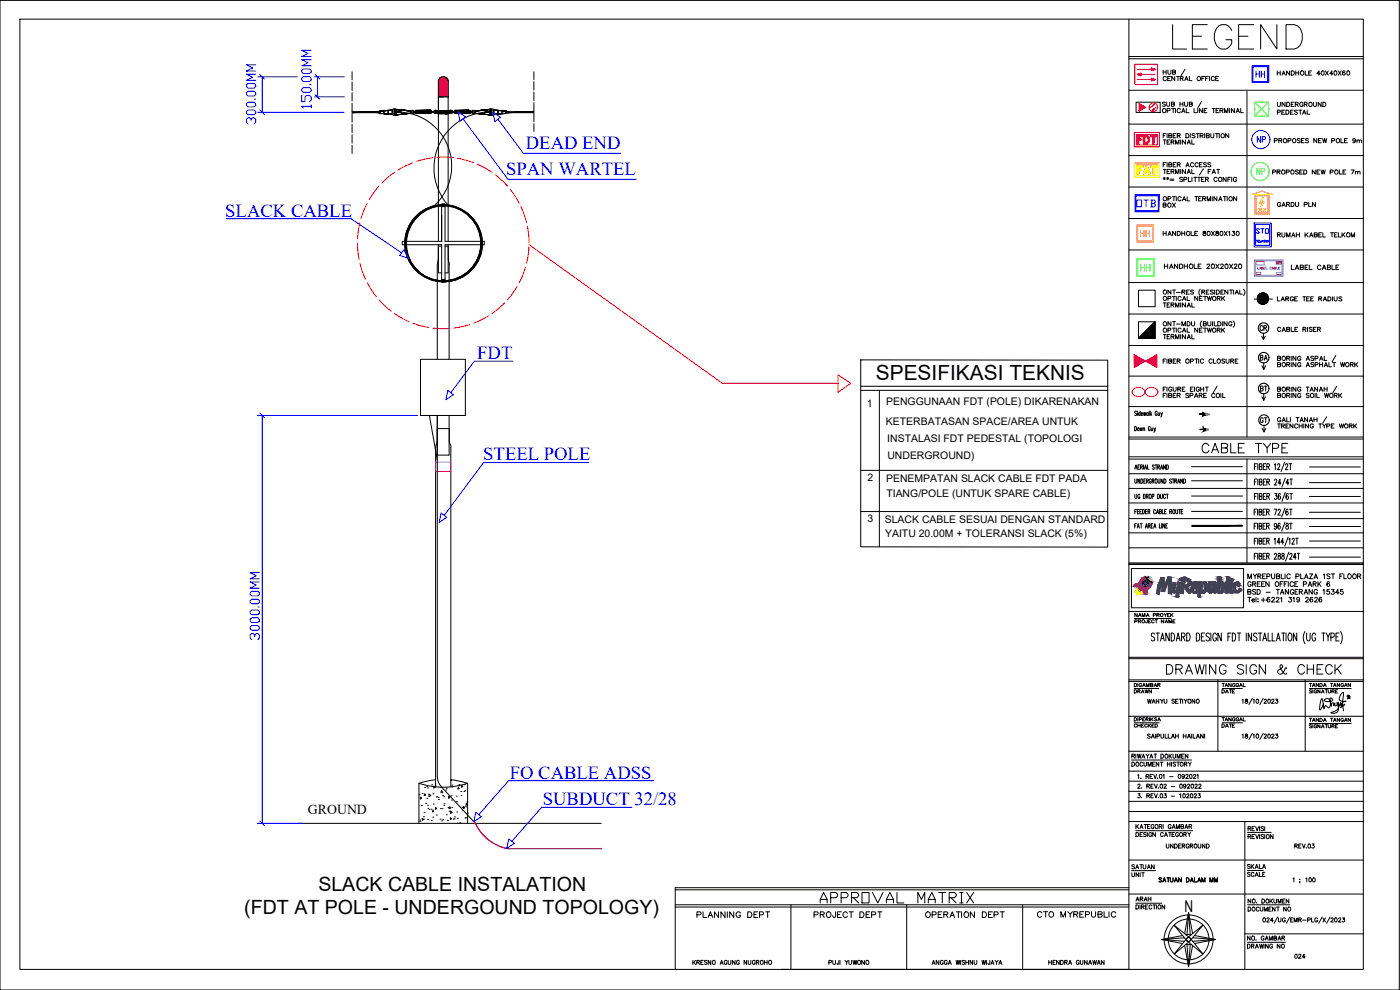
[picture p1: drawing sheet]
<svg xmlns="http://www.w3.org/2000/svg" width="420mm" height="297mm" viewBox="0 0 420 297" stroke-linecap="round" stroke-linejoin="round" font-family="sans-serif">
<defs><g id="words">
<text font-size="11.9" x="350.7" y="15.9">LEGEND</text>
<text font-size="6.3" x="262.8" y="114.2">SPESIFIKASI TEKNIS</text>
<g font-size="6.2" fill="#00f">
<text x="94.2" y="33.5" transform="rotate(-90 94.2 33.5)">150.00MM</text>
<text x="77.6" y="38.5" transform="rotate(-90 77.6 38.5)">300.00MM</text>
<text x="78.7" y="193.3" transform="rotate(-90 78.7 193.3)">3000.00MM</text>
</g>
<g font-size="6.2">
<text x="359.5" y="137.2">CABLE TYPE</text>
<text x="348.9" y="203.6">DRAWING SIGN &amp; CHECK</text>
<text x="244.8" y="272">APPROVAL MATRIX</text>
</g>
<g font-size="5.9">
<text x="95.5" y="267.2">SLACK CABLE INSTALATION</text>
<text x="73.3" y="274.3">(FDT AT POLE - UNDERGOUND TOPOLOGY)</text>
</g>
<g font-size="5.6" fill="#00f">
<text x="157.8" y="44.7">DEAD END</text>
<text x="151.9" y="52.5">SPAN WARTEL</text>
<text x="67.6" y="65">SLACK CABLE</text>
<text x="143.2" y="107.8">FDT</text>
<text x="145" y="138.2">STEEL POLE</text>
<text x="153" y="233.6">FO CABLE ADSS</text>
<text x="162.9" y="241.6">SUBDUCT 32/28</text>
</g>
<text font-size="5.3" fill="#f00" x="340.4" y="44.1">FDT</text>
<text font-size="5.3" fill="#ffbf00" x="340.4" y="53.3">FAT</text>
<text font-size="5.3" fill="#ff7f00" x="341.1" y="72.3">HH</text>
<text font-size="5.3" fill="#0f0" x="341.1" y="82.5">HH</text>
<g font-size="4.9" fill="#00f">
<text x="375.7" y="24.3">HH</text>
<text x="376.1" y="44.1">NP</text>
<text x="340.1" y="63.1">OTB</text>
</g>
<text font-size="4.9" fill="#0f0" x="376.1" y="53.6">NP</text>
<g font-size="4.9">
<text x="376.8" y="100.5">CR</text>
<text x="355.5" y="273.5">N</text>
<text x="207.8" y="276.6">PLANNING DEPT</text>
<text x="243.1" y="276.6">PROJECT DEPT</text>
<text x="276.6" y="276.6">OPERATION DEPT</text>
<text x="310.1" y="276.6">CTO MYREPUBLIC</text>
</g>
<g font-size="4.4">
<text x="347.8" y="63.5">BOX</text>
<text x="377.1" y="109.4">BA</text>
<text x="377.1" y="118.5">BT</text>
<text x="377.1" y="128.1">GT</text>
<text x="339.7" y="271.6">ARAH</text>
</g>
<text font-size="4.4" fill="#00f" x="375.7" y="71.3">STO</text>
<text font-size="4.1" x="92.4" y="244.2">GROUND</text>
<g font-size="4">
<text x="382.1" y="63.1">GARDU PLN</text>
<text x="339" y="209.2">DRAWN</text>
<text x="365.5" y="209.2">DATE</text>
<text x="365.5" y="219.4">DATE</text>
<text x="338.3" y="261.8">SATUAN</text>
<text x="373.2" y="261.8">SKALA</text>
<text x="338.3" y="264.2">UNIT</text>
<text x="387.3" y="288.6">024</text>
</g>
<text font-size="3.5" fill="#ff7f00" x="376.4" y="64.6">PLN</text>
<g font-size="3.1">
<text x="260.1" y="122">1</text>
<text x="265.9" y="121.7">PENGGUNAAN FDT (POLE) DIKARENAKAN</text>
<text x="265.9" y="127.5">KETERBATASAN SPACE/AREA UNTUK</text>
<text x="266.3" y="132.7">INSTALASI FDT PEDESTAL (TOPOLOGI</text>
<text x="266.3" y="137.7">UNDERGROUND)</text>
<text x="260.4" y="144.3">2</text>
<text x="265.9" y="144.6">PENEMPATAN SLACK CABLE FDT PADA</text>
<text x="266" y="149.2">TIANG/POLE (UNTUK SPARE CABLE)</text>
<text x="260.3" y="156.7">3</text>
<text x="265.6" y="157">SLACK CABLE SESUAI DENGAN STANDARD</text>
<text x="265.6" y="161.2">YAITU 20.00M + TOLERANSI SLACK (5%)</text>
</g>
<text font-size="3.1" fill="#808080" x="360.9" y="130.2">6M</text>
</g></defs>
<!-- layer: 0 -->
<g fill="none" stroke="#000" stroke-width=".3">
<path d="M0 .1h419.9v296.9h-419.9zM6 5.7h403.2v285.2h-403.2zM338.8 5.7v285.2h-104.3M105.7 21.5v2.5M105.7 24.6v2.6M105.7 27.8v2.5M105.7 31v2.5M105.7 34.1v2.5M105.7 37.3v2.5M131.6 24.3a1.5 1.5 0 0 1 1.4-1.2 1.5 1.5 0 0 1 1.5 1.2M131.6 24.3v48.1M131.6 29.1h2.9"/>
<path d="M133 29.1h-1.4v6M134.5 24.3v48.1M147.4 32.7h.6M160.2 21.5v2.4M160.2 24.5v2.5M160.2 27.6v2.6M160.2 30.8v2.5M160.2 34v2.5M160.2 37.1v2.3M338.8 27.1h70.4M338.8 37.2h70.4M349.1 21v1.3"/>
<path d="M349.1 21.6h.9M349.8 30.8l-.3-.2-.6 .2 .1 .3 .8 .4-.3 .4-.6-.2M350 21v1.3M350.1 23.2a.55 .55 0 0 0-.9 0 .55 .55 0 0 0 0 .8 .55 .55 0 0 0 .9-.1M350.1 30.6v.9l.4 .4 .5-.2v-1.1M350.3 33.2h.6l.3-.4-.3-.3h-.6v1.3M350.4 23.5h.5M350.5 21l.1 1.1 .3 .2 .5-.4v-.9M351.3 22.9h-.9v1.3h.9M351.6 31.2h.7l.2-.3-.4-.3h-.5v1.3l.8-.1 .1-.3-.4-.3M351.6 32.5h.9M351.9 21.6h.8l.1-.4-.9-.2v1.3l.9-.1v-.5l-.3-.1"/>
<path d="M352.1 32.5v1.3M352.6 22.9v1.3l-.9-1.3v1.3M352.8 32.5v1.3M353.1 22.9h.8M353.5 22.9v1.3M354.1 30.6v1.3M354.1 31.2h.9M354.2 23.5l.8-.1v-.3l-.8-.2v1.3M354.2 32.8a.55 .55 0 0 0-.8 0 .55 .55 0 0 0 0 .8 .55 .55 0 0 0 .8-.1M354.6 33.8l.5-1.3 .5 1.3M354.7 23.5l.4 .7M354.8 33.4h.7"/>
<path d="M355 30.6v1.3M355.5 30.6v.9l.4 .4 .5-.2v-1.1M355.6 24.2l.5-1.3 .5 1.3M355.6 20.8l-1.1 1.9M355.8 23.8h.6M356 32.5v1.3h.8M357 22.9v1.3h.7M357 31.2h.7l.1-.3-.3-.3h-.5v1.3l.8-.1v-.3l-.3-.3M358.4 32.5v1.3h.7M359.5 32.5v1.3M360.6 30.4l-1.1 1.9M360.7 23.5h.5"/>
<path d="M360.8 32.5v1.3l-.8-1.3v1.3M361.4 33.1h.5M361.5 22.9h-.8v1.3M361.8 23.5h.5M362.2 32.5h-.8v1.3h.8M362.7 22.9h-.9v1.3M363 22.9v1.3M363.8 32.5h.9M364.2 32.5v1.3M364.4 23.2a.53 .53 0 0 0-.7-.2 .53 .53 0 0 0-.2 .7 .48 .48 0 0 0 .4 .5 .48 .48 0 0 0 .5-.3M364.8 23.5h.5M365 33.1h.5"/>
<path d="M365.7 22.9h-.9v1.3h.9M365.8 32.5h-.8v1.3h.8M366.1 33.1h.8l.2-.3-.4-.3h-.6v1.3M366.6 33.1l.5 .7M367.5 33.8v-1.3l.5 1.3 .5-1.3v1.3M369 32.5v1.3M370.5 32.5v1.3l-.9-1.3v1.3M371 33.8l.5-1.3 .5 1.3M371.1 33.4h.7M372.4 32.5v1.3h.7M374.2 27.4v103.7M383.3 21.3v1.2"/>
<path d="M383.3 21.9h.9M383.4 30.7v1.1l.4 .1 .5-.3v-.9M383.4 33.7l.7-.1 .2-.3-.9-.3v1.3M384.2 21.3v1.2M384.7 33.6h.5M384.7 22.5l.5-1.2 .5 1.2M384.9 22.1h.6M385.5 33h-.8v1.3h.8M385.7 30.7v1.2l-.9-1.2v1.2M385.9 33h.5a.65 .65 0 0 1 .4 .7 .65 .65 0 0 1-.4 .6h-.5zM386.2 30.7h.4a.68 .68 0 0 1 .5 .6 .68 .68 0 0 1-.5 .6h-.4zM387 21.3v1.2l-.9-1.2v1.2"/>
<path d="M387.3 33.6h.5M387.5 21.3h.5a.66 .66 0 0 1 .5 .6 .66 .66 0 0 1-.5 .6h-.5zM387.5 31.3h.5M388.1 33h-.8v1.3h.8M388.4 30.7h-.9v1.2h.9M388.7 31.3l.8-.1 .1-.3-.3-.2h-.6v1.2M388.9 21.9h.9M388.9 21.3v1.2M389.2 31.3l.4 .6M389.4 33.2l-.4-.2-.5 .2v.3l.9 .4-.4 .4-.5-.2M389.8 33h.9M389.8 21.3v1.2"/>
<path d="M390.2 33v1.3M390.9 34.3l.5-1.3 .5 1.3M391 31a.55 .55 0 0 0-.8-.1 .55 .55 0 0 0 0 .8 .55 .55 0 0 0 .8 0l-.3-.2M391.1 33.9h.7M391.4 31.3l.9-.1v-.4l-.9-.1v1.2M391.7 21.3v1.2h.8M391.9 31.3l.4 .6M392.3 33v1.3h.8M392.8 21.9h.5M393.6 21.3h-.8v1.2h.8M394.2 30.7v.9l.3 .3 .5-.1 .1-1.1M396.2 22.1h-1l.7-.8v1.2"/>
<path d="M396.5 30.7v1.2l-.9-1.2v1.2M396.7 21.3a.58 .58 0 0 1 .7 .6 .58 .58 0 0 1-.7 .6l-.2-.5zM397 30.7a.71 .71 0 0 1 .8 .3 .71 .71 0 0 1 0 .8l-.8 .1zM397.8 21.3l.9 1.2M398.7 21.3l-.9 1.2M400 22.1h-.9l.6-.8v1.2M400.5 21.3a.59 .59 0 0 1 .7 .6 .59 .59 0 0 1-.7 .6l-.2-.5zM401.6 21.3l.9 1.2M402.5 21.3l-.9 1.2M403.6 21.4v-.1a.58 .58 0 0 0-.7 .5 .58 .58 0 0 0 .6 .7 .4 .4 0 0 0 0-.7 .4 .4 0 0 0-.6 .3M404.4 21.3a.59 .59 0 0 1 .7 .6 .59 .59 0 0 1-.7 .6l-.2-.5zM105.7 40.4v2.6"/>
<path d="M105.7 43.6v2.4M338.8 56.1h70.4M338.8 46.7h70.4M349.1 50.8h.9M349.1 53.4l.6 .3M349.1 42h.9M349.7 53.4l-.6 .3M349.9 48.8h-.8v1.3M349.9 40.1h-.8v1.2M350.1 53.4l.7 .3M350.3 40.1v1.2M350.3 48.8v1.3"/>
<path d="M350.3 51.5h.5M350.3 42.6h.5M350.4 53.2v.7M350.8 49.4l.7-.1 .2-.2-.4-.3h-.5v1.3l.8-.2 .1-.3-.4-.2M350.8 40.7l.8-.1 .1-.3-.4-.2h-.5v1.2h.7l.2-.4-.4-.2M350.8 53.4l-.7 .3M351.1 50.8h-.8v1.3h.8M351.1 42h-.8v1.3h.8M351.2 53.7h1.1M351.2 54.1h1.1M351.5 51.5l.8-.2v-.3l-.8-.2v1.3M351.5 42.6l.8-.1v-.4l-.8-.1v1.3"/>
<path d="M351.9 51.5l.4 .6M351.9 42.6l.4 .7M352.1 49.4h.5M352.1 40.7h.5M352.8 52.1v-1.3l.5 1.3 .5-1.3v1.3M352.8 43.3v-1.3l.5 1.3 .5-1.3v1.3M352.9 48.8h-.8v1.3h.8M352.9 40.1h-.8v1.2h.8M353.3 49.4l.8-.1 .1-.4-.9-.1v1.3M353.3 40.7l.9-.1v-.4l-.9-.1v1.2M353.8 49.4l.4 .7M353.8 40.7l.4 .6"/>
<path d="M354.3 42v1.3M354.3 50.8v1.3M354.9 53.4l-.3-.2-.6 .2 .1 .2 .8 .5-.3 .4-.6-.2M355 59.8h.7M355.3 53.9l.9-.2v-.4l-.9-.1v1.3M355.8 50.8v1.3l-1-1.3v1.3M355.8 42v1.3l-1-1.3v1.3M355.9 50.1l.5-1.3 .5 1.3M355.9 40.1a.71 .71 0 0 1 .8 .3 .71 .71 0 0 1 0 .8l-.8 .1zM356.1 49.6h.6M356.3 59v1.3h.7M356.3 52.1l.5-1.3 .5 1.3"/>
<path d="M356.3 43.3l.5-1.3 .5 1.3M356.4 51.7h.7M356.4 42.8h.7M356.7 53.2v1.3h.7M357.2 40.1v1.2M357.7 50.8v1.3h.7M357.7 42v1.3h.7M357.7 53.2v1.3M358.3 49.1a.51 .51 0 0 0-.6-.3 .51 .51 0 0 0-.4 .5v.3a.51 .51 0 0 0 .4 .5 .51 .51 0 0 0 .6-.3M358.3 53.2h.9M358.6 59h.9M358.6 40.3l-.3-.2-.6 .2 .2 .3 .6 .2v.5l-.8-.1"/>
<path d="M358.7 53.2v1.3M359 59v1.3M359 40.1h.9M359.4 53.2h.9M359.5 40.1v1.2M359.6 49.1a.48 .48 0 0 0-.6-.3 .48 .48 0 0 0-.4 .5v.3a.48 .48 0 0 0 .4 .5 .48 .48 0 0 0 .6-.3M359.7 59.6h.5M359.8 53.2v1.3M360 49.4h.5M360.2 40.7l.8-.1v-.4l-.8-.1v1.2M360.6 59h-.9v1.3h.9M360.6 53.8h.5"/>
<path d="M360.6 40.7l.5 .6M360.8 48.8h-.8v1.3h.8M360.9 59.6l.8-.1 .1-.4-.9-.1v1.3M361.1 50.6l-1.1 1.9M361.4 53.2h-.8v1.3h.8M361.4 59.6l.4 .7M361.5 40.1v1.2M361.8 53.8l.7-.1 .2-.2-.2-.3h-.7v1.3M362 40.7l.8-.1 .1-.3-.3-.2h-.6v1.2h.8l.1-.4-.3-.2M362.1 49l-.3-.2-.6 .2 .1 .3 .8 .4-.3 .4-.6-.2M362.2 53.8l.5 .7M362.6 51.5h.5"/>
<path d="M363.4 49l-.3-.2-.6 .2 .1 .3 .8 .4-.3 .4-.6-.2M363.4 40.1v1.1l.4 .1 .5-.3v-.9M363.4 50.8h-.8v1.3M363.8 52.1l.5-1.3 .5 1.3M363.8 59v1.3M363.9 51.7h.7M364.8 40.1h.9M365.2 50.8h.9M365.2 59v1.3l-.9-1.3v1.3M365.2 40.1v1.2M365.3 53.5a.56 .56 0 0 0-.8-.1 .56 .56 0 0 0 0 .8 .56 .56 0 0 0 .8 0M365.6 50.8v1.3"/>
<path d="M365.9 59.8h.7M365.9 40.1v1.2M367.2 59h.8M367.6 59v1.3M368 53.2v1.3l-.9-1.3v1.3M368.3 59v1.3M368.5 53.8h.5M368.8 40.1v1.2l-1-1.2v1.2M369.3 53.2h-.8v1.3M369.7 53.2v1.3M371.1 59v1.3l-.9-1.3v1.3M371.1 53.5a.54 .54 0 0 0-.7-.3 .54 .54 0 0 0-.2 .8 .49 .49 0 0 0 .4 .5 .49 .49 0 0 0 .5-.5h-.3"/>
<path d="M381.9 51.6h.8l.1-.4-.9-.2v1.2M382.4 42.2l.9-.1v-.4l-.9-.1v1.2M383.2 51.6l.8-.1 .2-.3-1-.2v1.2M383.7 51.6l.5 .6M383.8 42.1h.8v-.4l-.8-.1v1.2M384.3 42.1l.4 .7M386 51.6h.8l.1-.4-.9-.2v1.2M386.5 42.2l.9-.1v-.4l-.9-.1v1.2M389.7 51.2l-.4-.2-.5 .2v.2l.8 .4v.4l-.8-.1M390.1 51.6h.5M390.2 41.8l-.3-.2h-.5v.5l.7 .2 .1 .4-.3 .1-.6-.1M390.6 42.1h.5"/>
<path d="M390.9 51h-.8v1.2h.8M391.3 51h.4a.63 .63 0 0 1 .5 .6 .63 .63 0 0 1-.5 .6h-.4zM391.4 41.6h-.8v1.2h.8M392.7 41.8l-.3-.2-.6 .2 .1 .3 .7 .3v.4l-.8-.1M394.7 51v1.2l-.9-1.2v1.2M395.2 41.6v1.2l-.9-1.2v1.2M395.2 51.6h.5M395.7 42.1h.5M396.1 51h-.9v1.2h.9M396.5 51l.3 1.2 .3-1.2 .3 1.2 .3-1.2M396.5 41.6h-.8v1.2h.8M396.9 41.6l.4 1.2 .3-1.2 .3 1.2 .3-1.2"/>
<path d="M399.2 51.6h.8v-.5l-.8-.1v1.2M399.7 42.2l.8-.1v-.4l-.8-.1v1.2M402 51v1.2h.7M402.4 41.6v1.2h.8M403.1 51.6h.5M403.5 42.1h.5M403.9 51h-.8v1.2h.8M404.4 41.6h-.9v1.2h.9M405.5 51h.9l-.7 1.2M406.8 42a.43 .43 0 0 1-.5 .4 .43 .43 0 0 1-.3-.6 .43 .43 0 0 1 .7 0l-.1 1-.6-.1M406.8 51.6l.6-.1 .1 .7M406.8 51.4v.8"/>
<path d="M407.2 42.2l.3-.2 .4 .1v.7M407.2 42v.8M407.5 51.6l.6-.1 .1 .7M407.9 42.2l.4-.2 .3 .1v.7M120.7 72.4h11.8v-11.2h1.1v11.2h11.7v1h-11.7v11.3h-1.1v-11.3h-11.8zM121.6 72.4v1M131.2 79.4v28.4M131.6 73.4v8.5h.9M132.5 73.9h-1v4l-.2 1.4M132.5 64.5v7.9M132.5 62h1.1M133.6 73.9h.9"/>
<path d="M134.5 73.4v8.5h-.9M134.5 77.9l.3 1.4M134.8 79.4v28.4M144.5 72.4v1M338.8 75h70.4M338.8 65.6h70.4M349.1 69.4v1.3M349.1 70h.9M350 69.4v1.3M350.5 70.7l.5-1.3 .5 1.3M350.7 70.3h.6M352.8 69.4v1.3l-.9-1.3v1.3"/>
<path d="M353.3 69.4h.5a.68 .68 0 0 1 .4 .6 .68 .68 0 0 1-.4 .7h-.5zM354.7 70h.9M354.7 69.4v1.3M354.8 60.3l.6-1.3 .5 1.3M355.6 69.4v1.3M357.5 69.4v1.3h.8M358.6 70h.5M359.4 69.4h-.8v1.3h.8M361.1 69.5v.2a.72 .72 0 0 1 .7 .9h-.7v-.5l.7-.4v-.2zM362.3 60.3v-1.3l.5 1.3 .5-1.3v1.3M363.6 69.4l.8 1.3M364.4 69.4l-.8 1.3"/>
<path d="M365 69.5v.3l.8 .5a.47 .47 0 0 1-.5 .4 .47 .47 0 0 1-.5-.4l.9-.6-.1-.2zM365.8 60.3l.5-1.3 .5 1.3M366.3 69.5a.59 .59 0 0 1 .7 .5 .59 .59 0 0 1-.7 .6l-.2-.5zM367.4 69.4l.9 1.3M368.3 69.4l-.9 1.3M368.7 69.6l.3-.2v1.3M369.8 69.4h.7l-.3 .5a.4 .4 0 0 1 .4 .4 .4 .4 0 0 1-.4 .4l-.5-.3M371.2 69.5a.59 .59 0 0 1 .7 .5 .59 .59 0 0 1-.7 .6l-.2-.5zM383.4 70.5l.8-.2v-.3l-.8-.2v1.3M383.8 70.5l.5 .6M384.7 69.8l.1 1.1 .3 .2 .5-.3v-1M386.1 71.1v-1.3l.5 1.3 .5-1.3v1.3"/>
<path d="M387.6 71.1l.6-1.3 .5 1.3M387.9 70.7h.6M389 69.8v1.3M389 70.5h1M390 69.8v1.3M391.7 69.8v1.3M392 70.4l.6 .7M392.6 69.8l-.9 .9M393 71.1l.5-1.3 .5 1.3M393.2 70.7h.7M394.4 70.5l.9-.2 .1-.2-.4-.3h-.6v1.3h.8l.2-.4-.4-.2M395.8 70.5h.5"/>
<path d="M396.6 69.8h-.8v1.3h.8M397 69.8v1.3h.8M399.3 69.8h.9M399.8 69.8v1.3M400.5 70.5h.5M401.3 69.8h-.8v1.3h.8M401.7 69.8v1.3h.8M402.8 69.8v1.3M403.1 70.4l.5 .7M403.6 69.8l-.8 .9M405.5 71.1v-1.3l.5 1.3 .5-1.3v1.3M132.5 83.8h1.1"/>
<path d="M338.8 94.2h70.4M338.8 84.8h70.4M341.7 87.1h5v4.9h-5zM349.1 90.9h.9M349.5 90.9v1.2M350.3 91.5h.5M350.5 89.6l.8-.1 .1-.4-.9-.2v1.3M350.5 99.1l.8-.1 .1-.3-.9-.2v1.2M351.1 90.9h-.8v1.2h.8M351.4 96.5v1.3l-.9-1.3v1.3M351.4 87v1.3l-.9-1.3v1.3M351.5 91.5l.8-.1v-.4l-.8-.1v1.2"/>
<path d="M351.8 88.9h1M351.8 98.5h1M351.9 91.5l.4 .6M351.9 96.5h.9M351.9 87h.9M352.3 88.9v1.3M352.3 98.5v1.2M352.3 87v1.3M352.3 96.5v1.3M352.8 92.1v-1.2l.5 1.2 .5-1.2v1.2M353 88.9v1.3M353 98.5v1.2"/>
<path d="M353.1 97.2h1.1M353.1 87.7h1.1M354.3 90.9v1.2M354.5 89.2a.48 .48 0 0 0-.6-.3 .48 .48 0 0 0-.4 .5 .54 .54 0 0 0 .2 .7 .54 .54 0 0 0 .7-.1l.1-.1M354.5 98.7a.48 .48 0 0 0-.6-.2 .48 .48 0 0 0-.4 .4 .54 .54 0 0 0 .2 .7 .54 .54 0 0 0 .7-.1l.1-.1M354.7 97.8v-1.3l.5 1.3 .6-1.3v1.3M354.7 87.6l.8-.1 .1-.3-.9-.2v1.3M354.8 90.2l.6-1.3 .5 1.3M354.8 99.7l.6-1.2 .5 1.2M355 89.7h.7M355 99.3h.7M355.2 87.6l.4 .7"/>
<path d="M355.8 90.9v1.2l-1-1.2v1.2M356.1 87.6h.5M356.3 88.9v1.3h.7M356.3 92.1l.5-1.2 .5 1.2M356.3 98.5v1.2h.7M356.3 96.5a.71 .71 0 0 1 .7 .3 .71 .71 0 0 1 0 .8l-.7 .2zM356.4 91.7h.7M356.9 87h-.8v1.3h.8M357.6 96.5v.9l.4 .4 .5-.4v-.9M357.7 90.9v1.2h.7M358.2 87.2l-.8-.1-.1 .3 .8 .4 .1 .3-.3 .2-.6-.2M359.5 88.9v1.3l-.9-1.3v1.3"/>
<path d="M359.5 98.5v1.2l-.9-1.2v1.2M360 99h.5M360 89.5h.5M360.2 86.8a1.27 1.27 0 0 0 0 1.9M360.7 96.3a1.2 1.2 0 0 0 0 1.9M360.7 87.6l.8-.1v-.4l-.8-.1v1.3M360.8 88.9h-.8v1.3h.8M360.8 98.5h-.8v1.2h.8M361.1 97.1l.8-.1 .1-.2-.3-.3h-.6v1.3l.8-.1 .1-.3-.3-.3M361.1 87.6l.5 .7M361.2 88.9h.9M361.2 98.5h.9"/>
<path d="M361.7 88.9v1.3M361.7 98.5v1.2M362 87.6h.5M362.3 88.9l.4 1.3 .3-1.3 .3 1.3 .3-1.3M362.3 98.5l.4 1.2 .3-1.2 .3 1.2 .3-1.2M362.5 96.5v.9l.3 .4 .6-.4v-.9M362.8 87h-.8v1.3h.8M363.9 96.5v1.3M364.2 87.2l-.8-.1-.1 .3 .7 .3 .2 .4-.4 .2-.5-.2M364.4 96.5v1.3h.8M364.5 87v1.3M365 87h.5a.63 .63 0 0 1 .4 .6 .63 .63 0 0 1-.4 .7h-.5z"/>
<path d="M365.3 89.5l.8-.1v-.4l-.8-.1v1.3M365.3 99l.8-.1v-.4h-.8v1.2M365.5 96.5h.4a.66 .66 0 0 1 .5 .6 .66 .66 0 0 1-.5 .7h-.4zM365.8 89.5l.4 .7M365.8 99l.4 .7M366.4 87.6h.5M366.6 88.9v1.3M366.6 98.5v1.2M366.8 96.5v1.3M366.9 89.4l.6 .8M366.9 99l.6 .7M367.2 87h-.8v1.3h.8"/>
<path d="M367.5 88.9l-.9 .8M367.5 98.5l-.9 .8M368.3 96.5v1.3l-1-1.3v1.3M368.5 87v1.3l-.9-1.3v1.3M369 87h.9M369.4 87v1.3M369.7 96.8a.48 .48 0 0 0-.5-.3 .48 .48 0 0 0-.4 .5 .54 .54 0 0 0 .2 .7 .54 .54 0 0 0 .7-.1v-.3h-.3M370.1 96.3a1.2 1.2 0 0 1 0 1.9M370.2 87v1.3M370.7 88.3l.5-1.3 .5 1.3M370.9 87.8h.6M372.1 87v1.3h.7"/>
<path d="M373.2 86.8a1.2 1.2 0 0 1 0 1.9M376.4 89.7h5.5M383.4 89.1v1.2h.7M384.4 98.5a.56 .56 0 0 0-.8-.1 .56 .56 0 0 0 0 .8 .56 .56 0 0 0 .8 0M384.5 90.3l.5-1.2 .5 1.2M384.6 89.9h.7M384.8 99.5l.5-1.3 .5 1.3M384.9 99h.7M385.9 89.6h.7l.2-.3-.9-.2v1.2M386.2 98.8l.7-.1 .1-.4-.8-.1v1.3l.8-.2v-.4l-.2-.1M386.3 89.6l.5 .7M387.5 98.2v1.3h.8"/>
<path d="M388.2 89.4a.48 .48 0 0 0-.6-.3 .48 .48 0 0 0-.4 .4 .54 .54 0 0 0 .2 .7 .54 .54 0 0 0 .7-.1l.1-.3h-.3M388.5 89.6h.5M388.6 98.8h.5M389.4 89.1h-.9v1.2h.9M389.4 98.2h-.8v1.3h.8M391 89.1h.9M391 98.8l.8-.1 .1-.4-.9-.1v1.3M391.4 89.1v1.2M391.5 98.8l.4 .7M392.1 89.6h.5M392.4 98.2v1.3M393 89.1h-.9v1.2h.9"/>
<path d="M393.4 89.6h.5M393.8 98.4l-.3-.2-.6 .2 .1 .3 .7 .3v.4l-.5 .1-.3-.2M394.2 89.1h-.8v1.2h.8M394.2 98.8h.5M395 98.2h-.8v1.3h.8M395.4 98.8l.8-.1v-.4l-.8-.1v1.3M395.8 89.6l.8-.1v-.4h-.8v1.2M395.9 98.8l.4 .7M396.2 89.6l.5 .7M397.1 90.3l.5-1.2 .5 1.2M397.3 89.9h.7M398.5 89.1h.5a.65 .65 0 0 1 .4 .6 .65 .65 0 0 1-.4 .6h-.5z"/>
<path d="M399.9 89.1v1.2M400.4 89.1v.8l.4 .4 .4-.2 .1-1M402.7 89.2l-.3-.1-.6 .1 .1 .3 .7 .3v.4l-.8-.1M126.2 107.8h13.5v16.9h-13.5zM258.3 108l74.1 .1v56.1l-74.1-.1zM258.3 117.1h74.1M258.3 115.9h74.1M263.9 117.1v47M338.8 103.7h70.4M338.8 112.8h70.4M349.1 108.3h.5M349.1 116.7h.5"/>
<path d="M349.1 118.6h.5M349.1 100.4h.9M349.5 100.4v1.3M349.9 107.7h-.8v1.3M349.9 116.1h-.8v1.3M349.9 118h-.8v1.3M350.2 107.7v1.3M350.2 116.1v1.3M350.2 118v1.3M350.3 101h.5M350.7 108.3h.8l.1-.4-.9-.2v1.3l.9-.1v-.5l-.3-.1M350.7 118.6l.9-.1v-.4l-.3-.1h-.6v1.3l.9-.1v-.5l-.3-.1"/>
<path d="M351.1 100.4h-.8v1.3h.8M351.5 101h.7l.1-.5-.8-.1v1.3M351.7 116.4a.54 .54 0 0 0-.7-.2 .54 .54 0 0 0-.3 .7 .49 .49 0 0 0 .5 .5 .49 .49 0 0 0 .5-.5h-.3M351.9 101l.4 .7M352.1 116.1v1.1l.4 .2 .5-.4v-.9M352.1 108.3h.5M352.1 118.6h.5M352.8 101.7v-1.3l.5 1.3 .5-1.3v1.3M352.9 107.7h-.8v1.3h.8M352.9 118h-.8v1.3h.8M353.3 108.3h.8l.1-.3-.1-.2-.8-.1v1.3M353.3 118.6h.8l.1-.3-.3-.3h-.6v1.3"/>
<path d="M353.5 116.7h.7l.1-.4-.8-.2v1.3M353.7 108.3l.5 .7M353.7 118.6l.5 .7M353.9 116.7l.5 .7M354.3 100.4v1.3M354.8 116.7h.5M355.6 116.1h-.8v1.3h.8M355.8 100.4v1.3l-1-1.3v1.3M356.3 101.7l.5-1.3 .5 1.3M356.4 101.2h.7M356.7 118.2l-.3-.2-.4 .1-.1 .3 .7 .3 .1 .4-.3 .2-.5-.2M357.1 118.7l.8-.1 .1-.5-.9-.1v1.3"/>
<path d="M357.3 108.4l.8-.1v-.4l-.8-.2v1.3M357.3 116.7h.5M357.7 100.4v1.3h.7M358.1 116.1h-.8v1.3h.8M358.5 119.3l.5-1.3 .5 1.3M358.5 116.1v1.3M358.6 107.7h.9M358.7 118.9h.6M359.1 107.7v1.3M359.7 107.7v1.3M359.9 118.6l.8-.1v-.4l-.8-.1v1.3M360 116.4a.56 .56 0 0 0-.9 0 .56 .56 0 0 0 0 .8 .56 .56 0 0 0 .9-.1v-.2h-.4"/>
<path d="M360.3 116.7h.9M360.3 116.1v1.3M360.3 118.6l.5 .7M361.2 108a.56 .56 0 0 0-.8-.1 .56 .56 0 0 0 0 .9 .56 .56 0 0 0 .8-.1M361.2 116.1v1.3M361.2 118.6h.5M361.7 116.1h.9M362.1 118h-.9v1.3h.9M362.2 116.1v1.3M363.8 108a.48 .48 0 0 0-.6-.3 .48 .48 0 0 0-.4 .5 .53 .53 0 0 0 .3 .7 .53 .53 0 0 0 .7-.2M364.2 107.7v1.3h.8M364.6 118.3a.55 .55 0 0 0-.8 0 .55 .55 0 0 0 0 .8 .55 .55 0 0 0 .8-.1"/>
<path d="M365.3 115.9l-1.2 1.9M366.4 118v1.3M366.9 118v1.3h.8M367.6 107.9l-.8-.1-.1 .3 .8 .3 .1 .4-.4 .2-.5-.2M368 107.7v1.1l.3 .2 .6-.4v-.9M369.4 108.3h.7l.1-.4-.8-.2v1.3M369.8 108.3l.4 .7M370.7 108.3h.5M371.5 107.7h-.8v1.3h.8M383.4 116.7h.8l.1-.4-.9-.2v1.3l.9-.1v-.4l-.3-.2M383.4 118.6l.9-.1v-.4l-.3-.1h-.6v1.3l.9-.1v-.5l-.3-.1M383.4 107.5l.9-.1v-.4l-.9-.1v1.2l.9-.1v-.4l-.3-.1"/>
<path d="M383.4 109.4l.8-.1 .1-.4-.9-.1v1.3l.9-.2v-.4l-.3-.1M386.2 116.7h.7l.1-.4-.8-.2v1.3M386.2 118.6l.8-.1v-.4l-.8-.1v1.3M386.2 107.5l.8-.1v-.4l-.8-.1v1.2M386.2 109.4l.7-.1 .1-.4-.8-.1v1.3M386.6 116.7l.5 .7M386.6 118.6l.5 .7M386.6 107.5l.5 .6M386.6 109.4l.5 .7M387.5 106.9v1.2M387.5 108.8v1.3M387.5 116.1v1.3"/>
<path d="M387.5 118v1.3M388.9 116.1v1.3l-.9-1.3v1.3M388.9 118v1.3l-.9-1.3v1.3M388.9 106.9v1.2l-.9-1.2v1.2M388.9 108.8v1.3l-.9-1.3v1.3M390.4 116.4a.56 .56 0 0 0-.8 0 .56 .56 0 0 0 0 .8 .56 .56 0 0 0 .8-.1v-.2h-.3M390.4 118.3a.55 .55 0 0 0-.8 0 .55 .55 0 0 0 0 .8 .55 .55 0 0 0 .8-.1v-.2h-.3M390.4 107.2a.55 .55 0 0 0-.8-.1 .55 .55 0 0 0 0 .8 .55 .55 0 0 0 .8 0v-.2h-.3M390.4 109.1a.56 .56 0 0 0-.8-.1 .56 .56 0 0 0 0 .8 .56 .56 0 0 0 .8 0v-.3h-.3M392 108.1l.5-1.2 .5 1.2M392 110.1l.5-1.3 .5 1.3M392 116.1h.9"/>
<path d="M392.2 107.7h.6M392.2 109.6h.6M392.4 116.1v1.3M392.9 118.2l-.3-.2-.6 .2 .1 .3 .7 .2v.5l-.8-.1M393.1 117.4l.6-1.3 .5 1.3M393.3 117h.7M394.3 107.1l-.3-.2-.5 .1-.1 .3 .8 .3 .1 .4-.3 .1-.6-.1M394.3 109l-.8-.2-.1 .4 .8 .3 .1 .3-.3 .3-.6-.3M394.7 107.6l.8-.2v-.4l-.8-.1v1.2M394.7 109.4l.8-.1v-.4l-.8-.1v1.3M394.7 118v1.3M395.2 118v1.3h.7"/>
<path d="M395.4 116.1v1.3l-.9-1.3v1.3M395.9 117.4l.6-1.3 .5 1.3M396 108.1l.5-1.2 .5 1.2M396 108.8v1.3M396 109.4h.9M396.2 117h.6M396.2 107.7h.6M396.9 108.8v1.3M397.4 116.7h.9M397.4 116.1v1.3M397.4 106.9v1.2h.8M397.4 110.1l.5-1.3 .5 1.3"/>
<path d="M397.5 118l.3 1.3 .3-1.3 .3 1.3 .4-1.3M397.6 109.6h.7M398.3 116.1v1.3M398.8 108.8v1.3h.8M399.9 108.8h.9M400.4 108.8v1.3M400.4 118.6l.9-.1v-.4l-.9-.1v1.3M400.9 118.6l.4 .7M400.9 106.7l-1.1 1.9M401.2 115.9l-1.2 1.9M401.8 118v1.3M402.1 118.6l.6 .7"/>
<path d="M402.3 108.8l.3 1.3 .3-1.3 .4 1.3 .3-1.3M402.7 118l-.9 .9M405.3 109.4l.7-.1 .1-.3-.1-.2h-.7v1.3M405.7 109.4l.4 .7M406.6 108.8v1.3M406.9 109.3l.6 .8M407.5 108.8l-.9 .8M128.9 124.7l2.3 13.3M130.7 134.3v101.8M130.9 133.5l.3-.8v-4.1h3.6v4.1l.4 .8M130.9 133.4l-.1 .8M131.2 124.7v108.4"/>
<path d="M134.8 124.7v11.9h-3.6M135.2 133.4l.1 .8M135.3 134.3v101.8M338.8 137.7h70.4M338.8 131.7h70.4M338.8 137.1h70.4M338.8 122h70.4M338.8 131.1h70.4M340.5 128a.64 .64 0 0 1 .6 .6 .64 .64 0 0 1-.6 .6zM341.1 123.6a.3 .3 0 0 0-.5-.2 .3 .3 0 0 0 .1 .5l.3 .2 .1 .4-.2 .2-.4-.2M341.3 123.4h.1M341.4 123.8v.9"/>
<path d="M342 139.5h-.5v1.3h.5M342.2 128.4l.1 .8 .2-.8 .1 .8 .2-.8M342.2 124l-.1-.1a.35 .35 0 0 0-.4 .3 .35 .35 0 0 0 .5 .3M342.2 123.3v1.4M342.4 124.1h.5v-.2a.35 .35 0 0 0-.5 .3 .35 .35 0 0 0 .5 .3M343.1 128.6l.4-.2v.8M343.1 128.4v.8M343.2 139.5v1.3M343.2 123.8l.2 .9 .1-.9 .2 .9 .1-.9M344.4 139.5v1.3h.4M344.6 124l-.1-.1a.35 .35 0 0 0-.4 .3 .35 .35 0 0 0 .5 .3M344.6 123.8v.9"/>
<path d="M344.9 123.3v1.4M345.2 123.3v1.4M345.2 128.3a.32 .32 0 0 0-.4-.3 .32 .32 0 0 0-.2 .4v.4a.33 .33 0 0 0 .3 .4 .33 .33 0 0 0 .3-.4h-.1M345.4 124.1l.3 .6M345.5 128.4v.8l.4-.2M345.6 123.8l-.4 .6M345.9 128.4v.8M346.3 128.4l.3 .8 .2-.8M346.4 139.7a.3 .3 0 0 0-.5-.1 .3 .3 0 0 0 .1 .5l.3 .1 .1 .4-.2 .2-.3-.2M346.6 129.2l-.3 .5M346.7 139.5h.6M347 139.5v1.3"/>
<path d="M347.3 123.7a.34 .34 0 0 0-.4-.3 .34 .34 0 0 0-.2 .5l.2 .8 .4-.3-.2-.3M347.6 123.8v.8l.4-.2M348 123.8v.9M348.4 123.8l.2 .9 .3-.9M348.6 124.7l-.3 .4M349.8 139.5v1.3l-.6-1.3v1.3M350.1 139.5a.66 .66 0 0 1 .6 .6 .66 .66 0 0 1-.6 .7zM374.2 137.7v31.2M376.5 140h.4M377.2 139.1h-.7v1.8M377.5 139.1v1.8M378 140l.6-.1v-.7l-.6-.1v1.8l.6-.1 .1-.5-.2-.3"/>
<path d="M379.1 140h.5M379.9 139.1h-.8v1.8h.8M380.2 140l.7-.1v-.7l-.7-.1v1.8M380.6 140l.4 .9M382.4 139.5l.3-.4v1.8M383.4 139.6l.1-.3a.39 .39 0 0 1 .5 0 .39 .39 0 0 1 0 .5l-.6 1.1h.7M383.4 127.2h.9M383.8 127.2v1.2M384.4 125.6a.54 .54 0 0 0-.7-.3 .54 .54 0 0 0-.3 .8 .49 .49 0 0 0 .5 .5 .49 .49 0 0 0 .5-.5h-.4M384.6 127.8l.8-.1v-.4l-.8-.1v1.2M384.8 126.6l.5-1.3 .5 1.3M384.9 126.1h.7"/>
<path d="M385 127.8l.4 .6M385.5 138.8l-1 2.7M385.8 139.6v-.3a.39 .39 0 0 1 .6 0 .39 .39 0 0 1 0 .5l-.7 1.1h.8M385.9 127.8h.5M386.2 125.3v1.3h.7M386.7 127.2h-.8v1.2h.8M387.3 125.3v1.3M387.3 139.1v1.8M388 127.2v1.2l-.9-1.2v1.2M389 125.3h.9M389.4 125.3v1.3M389.5 127.5a.55 .55 0 0 0-.8-.1 .55 .55 0 0 0 0 .8 .55 .55 0 0 0 .8-.1"/>
<path d="M389.9 127.8h.9M389.9 127.2v1.2M390.1 126.6l.6-1.3 .5 1.3M390.3 126.1h.6M390.8 127.2v1.2M391.3 127.2v1.2M392.4 125.3v1.3l-.9-1.3v1.3M392.7 127.2v1.2l-.9-1.2v1.2M392.9 126.6l.5-1.3 .6 1.3M393.1 126.1h.7M394.2 127.5a.55 .55 0 0 0-.8-.1 .55 .55 0 0 0 0 .8 .55 .55 0 0 0 .8-.1v-.1h-.4M394.3 125.3v1.3"/>
<path d="M394.3 125.9h1M395.3 125.3v1.3M395.8 127.2h.9M396.2 127.2v1.2M396.9 127.2l.5 .6 .5-.6M397.4 127.8v.6M398.1 125l-1.1 2M398.2 127.8h.7l.1-.5-.8-.1v1.2M399.5 127.8h.5M400.4 127.2h-.9v1.2h.9M402 127.2l.3 1.2 .3-1.2 .3 1.2 .4-1.2M404.9 127.8l.9-.1v-.4l-.9-.1v1.2"/>
<path d="M405.4 127.8l.4 .6M406.3 127.2v1.2M406.6 127.7l.6 .7M407.2 127.2l-.9 .8M258.3 153.5h74.1M258.3 141.1h74.1M338.8 150.9h70.4M338.8 146.5h70.4M338.8 142.1h70.4M338.8 155.6h70.4M338.8 159.9h70.4M340.5 157.8h.4"/>
<path d="M340.6 143.7v.9l.2 .4 .3-.2 .1-1.1M340.6 140.8l.3-1.3 .3 1.3M340.6 148.3v.9l.2 .4 .3-.2 .1-1.1M340.6 153.5h.3M340.7 140.4h.4M341.1 157.1h-.6v1.3M341.1 152.9h-.5v1.3M341.3 158.4l.3-1.3 .3 1.3M341.3 153.5h.4M341.4 158h.4M341.5 140.1h.3M341.9 152.9h-.6v1.3h.6"/>
<path d="M342.1 143.7v1.3l-.6-1.3v1.3M342.1 148.6l-.2-.3a.71 .71 0 0 0-.4 .6 .71 .71 0 0 0 .4 .7l.2-.3-.2-.2M342.1 153.5h.3M342.2 157.1h.6M342.3 140.1h.5v-.5l-.5-.1v1.3M342.4 143.7a.64 .64 0 0 1 .6 .6 .64 .64 0 0 1-.6 .7zM342.5 157.1v1.3M342.6 140.1l.3 .7M342.6 152.9h-.5v1.3h.5M342.9 152.9a.66 .66 0 0 1 .6 .6 .66 .66 0 0 1-.6 .7zM343.2 148.3a.66 .66 0 0 1 .5 .6 .66 .66 0 0 1-.5 .7zM343.3 144.3h.3"/>
<path d="M343.5 140.8l.3-1.3 .3 1.3M343.6 140.4h.4M343.7 158.4l.3-1.3 .3 1.3M343.7 153.5h.4M343.8 143.7h-.5v1.3h.5M343.8 158h.4M344 148.9l.6-.1-.1-.5h-.5v1.3M344 144.3l.6-.1v-.5h-.6v1.3M344.3 152.9h-.6v1.3h.6M344.3 148.9l.3 .7M344.3 144.3l.3 .7M344.6 153.5l.5-.1-.1-.5h-.4v1.3"/>
<path d="M344.6 157.8l.5-.2v-.4l-.5-.1v1.3M344.8 153.5l.3 .7M344.9 157.8l.3 .6M345 148.3h.1a.71 .71 0 0 1 .4 .6 .71 .71 0 0 1-.4 .7 1.01 1.01 0 0 1-.1-1.3zM345.5 157.8h.3M345.5 144l-.2-.3a.63 .63 0 0 0-.4 .7 .63 .63 0 0 0 .5 .5l.1-.4h-.2M345.8 144.3h.5v-.6h-.5v1.3M345.8 149l.5-.1v-.6h-.5v1.3M346 157.1h-.5v1.3h.5M346.1 144.3l.2 .7M346.2 158.4l.4-1.3 .3 1.3M346.4 158h.4"/>
<path d="M346.8 143.7h.1a.63 .63 0 0 1 .4 .7 .63 .63 0 0 1-.5 .5l-.2-.4zM346.8 153.2l-.2-.3a.74 .74 0 0 0 0 1.3l.2-.3M347 154.2l.4-1.3 .3 1.3M347.2 153.7h.4M347.4 140.1h.5v-.5l-.5-.1v1.3M347.4 148.3a.66 .66 0 0 1 .6 .6 .66 .66 0 0 1-.6 .7zM347.6 143.7v.9l.2 .4 .3-.2v-1.1M347.7 140.1l.3 .7M347.9 157.1v1.3h.5M347.9 153.5l.6-.1-.1-.5h-.5v1.3l.6-.2-.2-.5M348.3 140.8l.3-1.3 .4 1.3M348.3 148.3v.9l.2 .4 .3-.2 .1-1.1"/>
<path d="M348.4 140.4h.4M348.6 157.1v1.3M348.8 152.9v1.3h.5M349 143.7v1.3l-.6-1.3v1.3M349.3 143.7a.64 .64 0 0 1 .6 .6 .64 .64 0 0 1-.6 .7zM349.5 153.5h.3M349.5 157.1v1.3l-.5-1.3v1.3M349.8 148.6l-.2-.3a.71 .71 0 0 0-.5 .6 .71 .71 0 0 0 .5 .7l.2-.3M349.9 157.8h.3M350.1 152.9h-.6v1.3h.6M350.1 148.3h.5M350.4 148.3v1.3"/>
<path d="M350.4 157.1h-.5v1.3h.5M351.1 153.5l.5-.1v-.5h-.5v1.3M351.4 153.5l.3 .7M351.6 143.9a.31 .31 0 0 0-.5-.2 .31 .31 0 0 0 0 .5l.3 .2a.32 .32 0 0 1 .1 .5 .32 .32 0 0 1-.5-.1M351.8 143.7h.6M352.1 152.9h.1a.71 .71 0 0 1 .4 .6 .71 .71 0 0 1-.4 .7l-.2-.5zM352.1 143.7v1.3M352.6 144.3l.5-.1v-.5h-.5v1.3M352.8 152.9v.9l.3 .4 .3-.2v-1.1M352.8 144.3l.3 .7M353.4 145l.3-1.3 .4 1.3M353.5 144.6h.4"/>
<path d="M353.7 152.9h.6M354 152.9v1.3M354.5 153.5h.3M354.9 143.7v1.3l-.6-1.3v1.3M355 152.9h-.5v1.3h.5M355.2 143.7a.64 .64 0 0 1 .6 .6 .64 .64 0 0 1-.6 .7zM357.6 144.3h15.3M357.6 140h15.3M357.6 148.8h15.3M357.6 153.4h15.3M376.4 153.6h.5M376.4 157.8h.5"/>
<path d="M376.5 144.6h.4M376.5 148.9h.4M377.1 152.8h-.7v1.7M377.1 157h-.7v1.8M377.2 143.7h-.7v1.8M377.2 148.1h-.7v1.7M377.4 152.8v1.7M377.4 157v1.8M377.5 143.7v1.8M377.5 148.1v1.7M377.9 153.6l.6-.1v-.6l-.6-.1v1.7h.6l.2-.5-.3-.4M377.9 157.8h.6v-.7l-.6-.1v1.8l.6-.1 .2-.5-.3-.4"/>
<path d="M378 144.6l.6-.1v-.7l-.6-.1v1.8l.6-.1 .1-.5-.2-.3M378 148.9l.6-.1v-.6l-.6-.1v1.7h.6l.1-.5-.2-.4M379.1 153.6h.4M379.1 157.8h.4M379.1 144.6h.5M379.1 148.9h.5M379.8 152.8h-.7v1.7h.7M379.8 157h-.7v1.8h.7M379.9 143.7h-.8v1.8h.8M379.9 148.1h-.8v1.7h.8M380.1 153.6l.8-.2-.1-.5-.7-.1v1.7M380.1 157.8h.7l.1-.6-.8-.2v1.8"/>
<path d="M380.2 144.6l.7-.1v-.7l-.7-.1v1.8M380.2 148.9l.7-.1v-.6l-.7-.1v1.7M380.5 153.6l.4 .9M380.5 157.8l.4 1M380.6 144.6l.4 .9M380.6 148.9l.4 .9M382.4 152.8h.8l-.6 1.7M382.5 144.2l.1-.3a.38 .38 0 0 1 .5 0 .38 .38 0 0 1 0 .5l-.7 1.1h.8M382.6 148.1h.6l-.3 .6a.49 .49 0 0 1 .4 .8 .49 .49 0 0 1-.9 0M383.1 157.6l-.2 .4a.47 .47 0 0 1-.5-.4 .47 .47 0 0 1 .5-.5l.2 1.3-.3 .4-.4-.3M383.6 153.2v-.3a.38 .38 0 0 1 .6 0 .38 .38 0 0 1 0 .5l-.7 1.1h.8M384.2 157.3l-.2-.3a1.1 1.1 0 0 0-.1 1.8 .53 .53 0 0 0 .4-.6 .53 .53 0 0 0-.6-.4l-.2 .4"/>
<path d="M384.3 148.3l-.3-.2a1.13 1.13 0 0 0 0 1.7 .52 .52 0 0 0 .3-.6 .52 .52 0 0 0-.5-.4l-.2 .5M384.4 144.9h-.8l.5-1.2v1.8M385.7 152.4l-1.1 2.7M385.7 156.7l-1.1 2.7M385.7 143.4l-1 2.7M385.7 147.7l-1 2.7M386 157.1v.5a.56 .56 0 0 1 .7 .5 .56 .56 0 0 1-.7 .6 .73 .73 0 0 1 .5-1.1v-.5zM386.5 153l-.2-.2a1.1 1.1 0 0 0 0 1.7 .53 .53 0 0 0 .3-.6 .53 .53 0 0 0-.6-.4l-.1 .5M386.6 148.3l-.2-.2a1.13 1.13 0 0 0-.1 1.7 .52 .52 0 0 0 .4-.6 .52 .52 0 0 0-.6-.4l-.1 .5M386.8 144.9h-.8l.5-1.2v1.8M387 152.8h.8M387 157h.8"/>
<path d="M387.1 143.7h.8M387.1 148.1h.8M387.4 152.8v1.7M387.4 157v1.8M387.5 143.7v1.8M387.5 148.1v1.7M393 158h15.3M393 149h15.3M393 140.1h15.3M393 144.8h15.3M393 153.7h15.3M338.8 169.3h70.4h-70.4"/>
<path d="M338.8 164.4h70.4M338.8 168.9h70.4M339.6 170.6h33.6v11.8h-33.6zM343.4 175.3h.7a.35 .35 0 0 1-.4 .3 .35 .35 0 0 1-.3-.3zM343.7 173l1.1 1.4 .9 .4M343.9 173l.5 .8 1.4 .8M344.4 173.1l.4 .1zM374.5 173.6v-1.4l.5 1.4 .6-1.4v1.4M374.5 177.6l.9-.2 .1-.2-.4-.3h-.6v1.4l.9-.1 .1-.4-.4-.2M374.5 179.2h1M374.9 179.2v1.4M375.5 174.9a.52 .52 0 0 0-.6-.4 .52 .52 0 0 0-.4 .6 .6 .6 0 0 0 .2 .7 .6 .6 0 0 0 .8 0v-.4h-.3"/>
<path d="M375.9 175.2h.8l.1-.5-.9-.2v1.5M376.1 172.2l.5 .7 .6-.7M376.4 175.2l.5 .8M376.4 162.3h.5M376.4 166.9h.5M376.6 172.9v.7M376.9 177.1l-.4-.2-.6 .2 .1 .3 .8 .3-.1 .6-.8-.2M376.9 179.2v1.4M377.1 161.5h-.7v1.8M377.1 166h-.7v1.8M377.3 176.9h.4a.78 .78 0 0 1 .5 .7 .78 .78 0 0 1-.5 .7h-.4zM377.3 175.2h.6"/>
<path d="M377.4 161.5v1.8M377.4 166v1.8M377.5 172.9l.8-.1 .1-.5-.9-.1v1.4M377.5 179.7h.1M377.9 162.3l.7-.1-.1-.6-.6-.1v1.8l.7-.2v-.6l-.2-.2M377.9 166.9l.7-.2-.1-.6-.6-.1v1.8l.7-.2v-.6l-.2-.1M378 172.9l.4 .7M378.2 174.5h-.9v1.5h.9M378.6 175.2h.6M378.9 172.9h.5M379.1 162.3h.4M379.1 166.9h.4"/>
<path d="M379.1 179.4v1.2M379.5 174.5h-.9v1.5h.9M379.8 172.2h-.9v1.4h.9M379.8 161.5h-.7v1.8h.7M379.8 166h-.7v1.8h.7M380 177.7h1.2M380.2 162.3l.6-.1v-.6l-.6-.1v1.8M380.2 166.9l.6-.1v-.7l-.6-.1v1.8M380.2 173l.9-.2v-.5l-.9-.1v1.4M380.5 162.3l.4 1M380.5 166.9l.4 .9M380.9 174.5v1.5l-1-1.5v1.5"/>
<path d="M381.1 179.4l-.1-.1a.66 .66 0 0 0-.8 .6 .66 .66 0 0 0 .7 .7 .45 .45 0 0 0 0-.8 .45 .45 0 0 0-.7 .4M381.6 172.2v1l.4 .4 .6-.4v-1M381.7 179.6l.2-.4 .6 .3-.9 1.1h1M382.4 161.8l.3-.3v1.8M382.4 166.4a.39 .39 0 0 1 .6-.3 .39 .39 0 0 1 .1 .6l-.7 1.1h.8M382.8 174.7a.63 .63 0 0 1 1 .5 .63 .63 0 0 1-1 .6zM383 179.6l.3-.4 .5 .3-.9 1.1h1M383 176.9h1M383.1 172.9l.8-.1 .1-.5-.9-.1v1.4l.9-.1v-.3l-.3-.3M383.5 176.9v1.4M383.6 166.1v.5a.6 .6 0 0 1 .7 .5 .6 .6 0 0 1-.5 .7 .66 .66 0 0 1-.2-.8 .66 .66 0 0 1 .6-.4v-.5zM384.1 162.7h-.8l.6-1.2v1.8"/>
<path d="M384.2 175.2h.5M384.3 178.3l.5-1.4 .5 1.4M384.3 179.5l.3-.3v1.4M384.5 177.8h.6M384.5 172.2v1.4h.8M384.8 166.1v.5a.56 .56 0 0 1 .6 .6 .56 .56 0 0 1-.6 .5 .73 .73 0 0 1 .5-1.1v-.5zM385.1 174.5h-.9v1.5M385.3 162.7h-.9l.6-1.2v1.8M385.4 175.2h.6M385.7 172.2v1.4M386.3 174.5h-.9v1.5M386.6 161.1l-1 2.8"/>
<path d="M386.6 174.5v1.5M386.7 176.9v1.4l-1-1.4v1.4M386.8 161.8l.3-.3v1.8M386.8 165.7l-1 2.7M386.8 179.2h.8l-.4 .5a.48 .48 0 0 1 .3 .8 .48 .48 0 0 1-.8-.1M387.1 166.4v-.2a.38 .38 0 0 1 .6-.1 .38 .38 0 0 1 0 .6l-.7 1.1h.8M387.2 172.5a.52 .52 0 0 0-.6-.3 .52 .52 0 0 0-.4 .5 .6 .6 0 0 0 .2 .8 .6 .6 0 0 0 .8-.1v-.1M387.8 161.9v-.2a.38 .38 0 0 1 .6-.1 .38 .38 0 0 1 0 .6l-.7 1.1h.8M388 179.5l.4-.3v1.4M388.2 174.9a.52 .52 0 0 0-.6-.4 .52 .52 0 0 0-.4 .6v.3a.52 .52 0 0 0 .4 .6 .52 .52 0 0 0 .6-.4M388.2 177.2a.52 .52 0 0 0-.5-.3 .52 .52 0 0 0-.5 .5v.3a.51 .51 0 0 0 .5 .6 .51 .51 0 0 0 .5-.6h-.3M388.6 175.2h.5"/>
<path d="M388.7 177.6h.5M388.8 161.5h.8M388.9 173l.9-.2v-.5l-.9-.1v1.4M389 167.2h-.8l.5-1.2v1.8M389.2 161.5v1.8M389.3 166h.8M389.5 174.5h-.9v1.5h.9M389.6 176.9h-.9v1.4h.9M389.7 166v1.8M389.9 177.6h.7l.3-.4-.3-.3h-.7v1.4M390 179.7a.45 .45 0 0 1-.6 .4 .45 .45 0 0 1-.2-.7 .45 .45 0 0 1 .7 0l.1 .6-.2 .6h-.5l-.1-.2M390.4 172.2v1.4h.8"/>
<path d="M390.4 177.6l.5 .7M391.2 175.3h.6l.3-.5-.3-.3h-.6v1.5M391.4 178.3l.5-1.4 .6 1.4M391.5 173.6l.5-1.4 .6 1.4M391.6 177.8h.7M391.7 173.2h.7M391.8 179.6l.2-.3 .6 .1-.1 .5-.7 .7h.9M392.6 176l.5-1.5 .6 1.5M392.8 175.5h.7M393 172.2h1l-1 1.4h1M393 162.3h15.3M393 167.2h15.3"/>
<path d="M393.8 176.9v1.4l-.9-1.4v1.4M394 179.4l-.1-.1a.7 .7 0 0 0-.9 .5 .7 .7 0 0 0 .5 .8 .44 .44 0 0 0 .5-.4 .44 .44 0 0 0-.4-.5 .44 .44 0 0 0-.5 .5M394.1 175.2h.8l.1-.5-.9-.2v1.5M394.3 173.6l.6-1.4 .5 1.4M394.5 179.6l.2-.3 .6 .1-.1 .5-.7 .7h.9M394.5 173.2h.7M394.5 175.2l.5 .8M395.4 177.2a.52 .52 0 0 0-.6-.3 .52 .52 0 0 0-.5 .5v.3a.51 .51 0 0 0 .5 .6 .51 .51 0 0 0 .6-.6h-.4M395.5 174.5v1.5M395.9 175.2l.6 .8M396.5 174.5l-1 1M396.7 179.4l-.1-.1a.7 .7 0 0 0-.9 .5 .7 .7 0 0 0 .5 .8 .44 .44 0 0 0 .5-.4 .44 .44 0 0 0-.4-.5 .44 .44 0 0 0-.4 .5"/>
<path d="M397 177.2l.4-.3v1.4M397.1 172.5l.4-.3v1.4M398.9 176.9h-.6l-.1 .6a.49 .49 0 0 1 .8 0 .49 .49 0 0 1-.1 .7 .49 .49 0 0 1-.8-.2M399 174.7l-.1-.1a.7 .7 0 0 0-.8 .5 .7 .7 0 0 0 .5 .9 .44 .44 0 0 0 .5-.4 .44 .44 0 0 0-.4-.5 .44 .44 0 0 0-.5 .4M399.2 172.4l-.4-.2-.6 .2 .2 .3 .8 .5-.4 .4-.6-.2M399.6 172.2h.9M399.6 176.9h.8l-.4 .5a.48 .48 0 0 1 .3 .8 .48 .48 0 0 1-.8-.2M400 172.2v1.4M401.9 177.8h-1l.6-.9v1.4M402.1 172.9h.5M403 172.2h-.9v1.4M403 176.9h-.7v.6a.49 .49 0 0 1 .7 0 .49 .49 0 0 1-.1 .7 .49 .49 0 0 1-.7-.2"/>
<path d="M403.3 172.2v1.4h.8M404.6 172.4a.63 .63 0 0 1 1 .5 .63 .63 0 0 1-1 .5zM406.1 172.4a.63 .63 0 0 1 1 .5 .63 .63 0 0 1-1 .5zM407.4 172.9l.9-.1v-.5l-.9-.1v1.4M407.9 172.9l.5 .7M338.8 197.2h70.4M338.8 197.6h70.4M338.8 183.5h70.4M340.4 185.6h11.1M340.6 186.5l.6-.1v-.4h-.6v.9M341.3 184.1v.9l-.7-.9v.9M341.6 186.4h.5l.2-.3-.7-.1v.9"/>
<path d="M341.7 185l.4-.9 .4 .9M341.8 184.7h.5M342 186.4l.3 .5M342.8 185v-.9l.4 .9 .4-.9v.9M344 185l.4-.9 .4 .9M344.2 184.7h.5M344.3 186v.7a.26 .26 0 0 1-.3 .2 .26 .26 0 0 1-.2-.3M344.6 186.4h.5M345.3 186h-.7v.9h.7M346.1 184.6l.6-.1 .1-.3-.7-.1v.9M346.4 186.2a.4 .4 0 0 0-.5-.3 .4 .4 0 0 0-.3 .4v.2a.4 .4 0 0 0 .3 .4 .4 .4 0 0 0 .5-.2M346.5 190.3a.55 .55 0 0 0-.8-.2 .55 .55 0 0 0 .1 .9l.4 .2a.59 .59 0 0 1 .3 .8 .59 .59 0 0 1-.8 .2l-.2-.2"/>
<path d="M346.7 186h.7M347 189.9h1M347 186v.9M347.2 184.5h.6l.1-.3-.7-.1v.9M347.5 189.9v2.4M347.5 184.5l.4 .5M348.3 192.3l.6-2.4 .5 2.4M348.5 191.5h.7M349.2 186v.9l-.7-.9v.9M349.4 184.1l.4 .4 .4-.4M349.7 186.9l.4-.9 .4 .9M349.8 184.5v.5"/>
<path d="M349.8 186.6h.5M350.4 184.5h.4M350.8 186.9v-.9l.4 .9 .4-.9v.9M350.9 189.9v2.4l-1-2.4v2.4M351 184.1h-.6v.9h.6M351.3 184.1v.9M351.5 189.9h.5a1.59 1.59 0 0 1 0 2.4h-.5zM351.6 184.5l.4 .5M352 186.4h.4M352 184.1l-.7 .6M352.6 186h-.6v.9h.6M353 192.3l.6-2.4 .6 2.4"/>
<path d="M353.2 191.5h.7M354.6 191.1l1-.2-.1-.8-.9-.2v2.4M355.1 191.1l.5 1.2M356.2 189.9h.5a1.59 1.59 0 0 1 0 2.4h-.5zM359 189.9a1.3 1.3 0 0 1 1.1 .9 1.3 1.3 0 0 1-.4 1.4l-.7 .1zM360.6 191.1h.5M361.5 189.9h-.9v2.4h.9M363 190.3a.53 .53 0 0 0-.9-.2 .53 .53 0 0 0 .1 .9l.6 .3 .2 .7a.54 .54 0 0 1-.5 .3 .54 .54 0 0 1-.6-.3M363.4 189.9v2.4M365.1 190.5l-.4-.6a1.44 1.44 0 0 0-.3 2.4l.5-.1 .2-.4v-.4h-.4M366.5 189.9v2.4l-1-2.4v2.4M368.5 191.1h.6"/>
<path d="M369.4 189.9h-.9v2.4M369.8 189.9h.5a1.59 1.59 0 0 1 0 2.4h-.5zM371.3 189.9h1.1M371.9 189.9v2.4M374 189.9v2.4M375.6 189.9v2.4l-1-2.4v2.4M375.7 180.1h.8a.45 .45 0 0 0-.7-.2 .45 .45 0 0 0 0 .7 .45 .45 0 0 0 .7-.2M377.2 190.3a.54 .54 0 0 0-.9-.2 .54 .54 0 0 0 .2 .9l.4 .2a.59 .59 0 0 1 .3 .8 .59 .59 0 0 1-.9 .2l-.1-.2M377.5 180.5h.1M377.7 189.9h1M378.2 189.9v2.4M378.5 180h1.2"/>
<path d="M379 192.3l.6-2.4 .6 2.4M379.2 191.5h.7M380.6 189.9v2.4h.9M381.8 189.9v2.4h.9M383.1 192.3l.5-2.4 .6 2.4M383.3 191.5h.7M384.6 189.9h1.1M385.1 189.9v2.4M386 189.9v2.4M386.8 190.1l.2-.2a1.41 1.41 0 0 1 .4 2.3l-.1 .1a1.37 1.37 0 0 1-.5-2.2zM389.2 189.9v2.4l-1-2.4v2.4M391.6 189.5a3.5 3.5 0 0 0 0 3.6"/>
<path d="M392.1 189.9v1.7l.5 .7 .5-.3 .1-2.1M394.8 190.5l-.3-.6a1.41 1.41 0 0 0-.5 2.3h.6l.2-.8h-.3M396.7 189.9h1M397.2 189.9v2.4M398 189.9l.6 1.2 .6-1.2M398.6 191.1v1.2M399.4 191.2l.9-.1v-1l-.9-.2v2.4M400.9 191.1h.6M401.9 189.9h-1v2.4h1M402.3 189.5a3.5 3.5 0 0 1 0 3.6M338.8 204.5h70.4M338.8 204h70.4"/>
<path d="M338.8 214.9h70.4M340.4 215.3h.3a.5 .5 0 0 1 .4 .5 .5 .5 0 0 1-.4 .5h-.3zM340.4 206.6h7.4M340.4 216.9h7.5M341.2 217.5a.4 .4 0 0 0-.5-.3 .4 .4 0 0 0-.3 .4v.2a.4 .4 0 0 0 .3 .4 .4 .4 0 0 0 .5-.2M341.5 215.3v1M341.5 217.2v1M341.5 217.7h.7M341.9 215.8h.6v-.4l-.6-.1v1M342.2 217.2v1M342.6 217.7h.4M342.9 215.8h.4"/>
<path d="M343.2 217.2h-.6v1h.6M343.6 215.3h-.7v1h.7M343.9 215.8h.6l.1-.4-.7-.1v1M344.3 215.8l.3 .5M344.3 217.5a.4 .4 0 0 0-.4-.3 .4 .4 0 0 0-.4 .4v.2a.4 .4 0 0 0 .4 .4 .4 .4 0 0 0 .4-.2M344.4 209.8l.3 1.2 .3-1.2 .2 1.2 .3-1.2M344.6 217.2v1M344.8 217.6l.5 .6M345 215.3v1M345.3 217.2l-.7 .7M345.4 215.3v1M345.6 215.8l.5 .5"/>
<path d="M345.7 217.7h.4M345.7 211l.5-1.2 .5 1.2M345.9 210.6h.6M346.1 215.3l-.7 .7M346.3 217.2h-.6v1h.6M346.6 217.2h.4a.48 .48 0 0 1 .4 .5 .48 .48 0 0 1-.4 .5h-.4zM347 209.8v1.2M347.1 215.5h-.6l.6 .4-.1 .3-.5-.1M347.4 205.5h.7v-.3l-.7-.2v1M347.5 216.3l.4-1 .4 1M347.6 216h.5M347.8 209.8v1.2"/>
<path d="M347.8 205.5l.3 .5M348.2 209.8l.5 .6 .5-.6M348.7 210.4v.6M349.4 209.8v1l.3 .2 .5-.3v-.9M352.5 210l-.7-.2-.1 .4 .7 .3 .1 .3-.3 .2-.5-.2M352.8 210.4h.5M353.6 209.8h-.8v1.2h.8M353.9 209.8h.8M354.3 209.8v1.2M354.9 209.8v1.2M355.4 209.8l.4 .6 .5-.6M355.8 210.4v.6"/>
<path d="M356.6 210l.1-.2a.56 .56 0 0 1 .7 .6 .56 .56 0 0 1-.8 .4zM358.6 209.8v1.2l-.8-1.2v1.2M359.1 210l.1-.2a.56 .56 0 0 1 .7 .6 .56 .56 0 0 1-.8 .4zM365.5 204v21.4M366.8 216.9h6.1M366.8 206.6h6.1M372.7 210l.3-.2v1.2M373.1 205v1h.7M373.1 215.3v1h.7M373.8 209.8v.4l.3 .1a.37 .37 0 0 1 .4 .5 .37 .37 0 0 1-.5 .2 .4 .4 0 0 1-.3-.5 .4 .4 0 0 1 .5-.2l.2-.5zM375.8 209.5l-1 1.9M376 210l.3-.2v1.2"/>
<path d="M377.1 209.8a.56 .56 0 0 1 .6 .6 .56 .56 0 0 1-.6 .5l-.2-.4zM379.1 209.5l-1 1.9M379.4 210.1l.2-.3 .4 .1v.4l-.7 .7h.8M380.6 209.8a.56 .56 0 0 1 .7 .6 .56 .56 0 0 1-.7 .5l-.2-.4zM381.6 210.1l.3-.3 .4 .2-.7 1h.8M382.8 209.8h.7l-.4 .5a.39 .39 0 0 1 .4 .3 .39 .39 0 0 1-.3 .4 .39 .39 0 0 1-.5-.2M391.7 204v21.4M393 206.6h12.5M393 215.5h.7M393 217.1h12.5M393.3 205v1M393.3 215.5v1"/>
<path d="M393.7 207.1h-.7l.1 .2 .6 .3-.3 .3-.4-.1M393.7 217.5h-.7l.1 .3 .6 .3-.3 .3-.4-.1M393.9 206l.4-1 .4 1M393.9 216.5l.4-1 .4 1M394 207v.9M394 217.4v1M394 216.2h.5M395.1 207.2a.43 .43 0 0 0-.6-.1 .43 .43 0 0 0 0 .6 .43 .43 0 0 0 .6 0l-.2-.2M395.1 217.7a.43 .43 0 0 0-.6-.1 .43 .43 0 0 0 0 .6 .43 .43 0 0 0 .6 0l-.2-.2M395.7 205v1l-.7-1v1M395.7 215.5v1l-.7-1v1M396.1 205h.4a.51 .51 0 0 1 .3 .5 .51 .51 0 0 1-.3 .5h-.4z"/>
<path d="M396.1 215.5h.4a.51 .51 0 0 1 .3 .5 .51 .51 0 0 1-.3 .5h-.4zM396.2 207v.9l-.7-.9v.9M396.2 217.4v1l-.7-1v1M396.6 207.9l.4-.9 .4 .9M396.6 218.4l.4-1 .4 1M396.7 207.6h.6M396.7 218h.6M397.2 206l.4-1 .4 1M397.2 216.5l.4-1 .4 1M397.3 211.2l-1.1 1.8-.1-.8a3.7 3.7 0 0 1 .6-2.6l.6 3 .5-.9 1 .7a1.84 1.84 0 0 0-.3-2.8l-.7 .1-.4 .4a2.06 2.06 0 0 0 2.6-.1l-.4-.5h-.4v.9l.4 1.4a.51 .51 0 0 1 0-.7 .51 .51 0 0 1 .7 0v.6l.3-.7 .1 .7a.57 .57 0 0 0 .6-.2 .57 .57 0 0 0-.1-.7 3 3 0 0 1 0 2.9 1.34 1.34 0 0 1-1.8 .1 2.35 2.35 0 0 0 2.3-3 .5 .5 0 0 0 0 .6 .5 .5 0 0 0 .6 .1v-.7l.3 .9a1.11 1.11 0 0 1 1.4-1.3 1.53 1.53 0 0 1-2.1-.8 1.82 1.82 0 0 1 1.3-1.8v.4a10.9 10.9 0 0 0 0 5.1M397.3 216.2h.5M397.7 207h.7"/>
<path d="M397.7 217.4h.7M398.1 207v.9M398.1 217.4v1M398.6 207l.1 .8 .2 .1 .4-.1v-.8M398.6 217.4l.1 .9 .2 .1 .4-.1v-.9M399.3 215.5h.7M399.6 205v1M399.6 215.5v1M399.7 207.4h.6l.1-.3-.7-.1v.9M399.7 217.9l.6-.1 .1-.3-.7-.1v1M400.1 207.4l.3 .5M400.1 217.9l.3 .5"/>
<path d="M400.2 206l.4-1 .4 1M400.2 216.5l.4-1 .4 1M400.3 216.2h.6M400.8 207.4h.4M400.8 217.9h.4M401.4 207h-.6v.9h.6M401.4 217.4h-.6v1h.6M402 205v1l-.7-1v1M402 215.5v1l-.7-1v1M403.2 205.3a.42 .42 0 0 0-.7-.2 .42 .42 0 0 0 0 .7 .42 .42 0 0 0 .7-.2h-.3M403.2 215.8a.39 .39 0 0 0-.5-.3 .39 .39 0 0 0-.3 .4v.2a.38 .38 0 0 0 .4 .4 .38 .38 0 0 0 .4-.4h-.3M403.5 206l.4-1 .4 1"/>
<path d="M403.5 216.5l.4-1 .4 1M403.6 211.3l-1.3 .9M403.6 211.4l-1.2 .9M403.6 216.2h.6M404.9 208.7l-.3-.2-.3 .1v.4l.5 .2-.1 .3-.4 .1 .6-.5 .1-.5-.1 .9 .3-.2M405.2 209l-.4 .1M405.3 205v1l-.7-1v1M405.3 215.5v1l-.7-1v1M125.7 235a22.7 22.7 0 0 0 14.6 0M125.8 238.4h.1M126.1 239.3h.1M126.2 239.2v.5l.3-.2-.3-.3"/>
<path d="M126.7 238.1h.1M127.4 236.2h.1M127.5 238.2l.2 .4-.4 .1zM128.1 239.6h.1M128.1 235.9h.1M128.3 236.4h.1M128.7 238.2l.6 .5-.5 .3zM129.5 235.5h.1M129.9 238.2h.1M130.1 235.9l.4 .3-.3 .2zM130.7 234l-5 1v12M130.9 239.1h.1"/>
<path d="M131.1 239h.1M131.3 233.1l.3 1.5 .8 1.4M131.5 239.3h.1M131.6 239.9h.1M132.4 236l9.8 10.5M132.5 237.2l.3 .4-.5 .1zM132.6 237.9h.1M132.8 238.7h.1M133.2 239h.1M133.8 237h.1M133.9 236.5h.1M134.6 239l.4 .3-.3 .2z"/>
<path d="M134.9 239h.1M135.3 234l.2 .1-.2 .2M135.3 234l5 1v12M135.4 238.7h.1M135.6 235.6h.1M135.7 236.1h.1M136.9 238.9h.1M137.6 236.2l.2 .4-.4 .1zM137.6 235.7h.1M137.7 235.4h.1M138.3 237.5h.1M138.3 238.7h.1"/>
<path d="M138.5 235.7l.4 .3-.3 .2zM139.2 237.5h.1M139.3 235.4h.1M139.4 237.3h.1M338.8 225.4h70.4M338.8 237.4h70.4M338.8 234.4h70.4M338.8 231.4h70.4M339.6 228h18M339.7 228.7a.64 .64 0 0 1 .8 .4 .64 .64 0 0 1-.4 .8h-.4zM339.7 226.9l.7-.1v-.4l-.7-.1v1.2M340.1 226.9l.4 .6"/>
<path d="M340.9 226.3v1.2M341 228.8l.1-.1a.56 .56 0 0 1 .7 .6 .56 .56 0 0 1-.8 .4zM341.3 226.3l.3 1.2 .3-1.2 .3 1.2 .3-1.2M341.4 232.6l.3-.2v1.2M341.5 235.6l.2-.3 .4 .2-.7 1h.8M341.5 238.2h.6l-.3 .4a.4 .4 0 0 1 .3 .6 .4 .4 0 0 1-.7 0M342.4 233.5h.1M342.6 236.4v.1M342.6 239.3h.1M342.7 227.5l.5-1.2 .4 1.2M342.9 227.1h.5M343 229a.43 .43 0 0 0-.5-.3 .43 .43 0 0 0-.4 .4v.3a.43 .43 0 0 0 .4 .5 .43 .43 0 0 0 .5-.3"/>
<path d="M343.3 228.7l.1 1 .3 .2 .3-.2 .1-1M343.9 226.3l.5 .6 .4-.6M344 232.9l.7-.1v-.3l-.7-.1v1.2M344.2 235.9l.7-.1v-.5h-.7v1.2M344.2 238.7h.7v-.4l-.7-.1v1.2M344.3 232.9l.5 .7M344.4 226.9v.6M344.6 229.9v-1.2l.4 1.2 .5-1.2v1.2M344.6 235.9l.4 .6M344.6 238.7l.4 .7M345.1 227.5l.4-1.2 .5 1.2M345.1 232.9h.5"/>
<path d="M345.2 220.4l-.3-.2-.5 .2 .8 .7-.3 .4-.5-.2M345.2 227.1h.6M345.4 235.9h.4M345.4 238.7h.4M345.5 221.5l.5-1.3 .4 1.3M345.7 221.1h.5M345.9 232.4h-.8v1.2h.8M345.9 229.3h.5M346.1 235.3h-.7v1.2h.7M346.1 238.2h-.7v1.2h.7M346.2 232.4l.5 1.2 .4-1.2M346.3 226.3h.8"/>
<path d="M346.5 235.3l.4 1.2 .4-1.2M346.5 238.2l.4 1.2 .4-1.2M346.7 228.7h-.8v1.2h.8M346.7 226.3v1.2M346.8 220.2v1.3M347.2 220.9l.7-.1 .1-.3-.3-.3h-.5v1.3M347.4 233.5h.1M347.6 236.4l.1 .1M347.6 239.3h.1M347.8 228.7v1.2l-.8-1.2v1.2M348.1 232.4a.55 .55 0 0 1 .6 .5 .55 .55 0 0 1-.6 .6l-.2-.5zM348.2 228.7h.8"/>
<path d="M348.3 235.3a.58 .58 0 0 1 .7 .6 .58 .58 0 0 1-.7 .6l-.2-.5zM348.3 238.2a.56 .56 0 0 1 .7 .6 .56 .56 0 0 1-.7 .5l-.2-.4zM348.4 226.3a.64 .64 0 0 1 .8 .4 .64 .64 0 0 1-.4 .8h-.4zM348.4 220.2v.9l.3 .4 .5-.2v-1.1M348.6 228.7v1.2M349 232.6l.3-.2v1.2M349.3 235.6l.3-.3 .4 .2-.7 1h.8M349.4 238.2h.6l-.3 .4a.4 .4 0 0 1 .3 .6 .4 .4 0 0 1-.7 0M349.7 220.2v1.3h.7M350.4 228.7v1.2M350.4 229.3h.7M350.6 220.2v1.3h.7"/>
<path d="M350.9 226.3v1.2M351 233h1M351.1 228.7v1.2M351.1 226.8l.5 .7M351.5 236h1M351.5 238.9h1M351.6 221.5l.4-1.3 .5 1.3M351.6 228.7v1.2M351.6 226.3l-.7 .8M351.7 221.1h.6M352 226.3l.1 1 .3 .2 .4-.2v-1M352.8 228.8l-.7-.1v.4l.6 .2 .1 .4-.2 .2-.6-.2"/>
<path d="M352.8 220.2v1.3M352.8 220.8h.8M353.1 228.7h.8M353.3 227.5v-1.2l.4 1.2 .5-1.2v1.2M353.6 228.7v1.2M353.6 220.2v1.3M353.7 232.4a.56 .56 0 0 1 .7 .5 .56 .56 0 0 1-.7 .6l-.1-.5zM354 238.4l.3-.2v1.2M354.2 235.3a.58 .58 0 0 1 .6 .6 .58 .58 0 0 1-.6 .6l-.2-.5zM354.6 226.9h.5M355.1 238.2a.55 .55 0 0 1 .6 .6 .55 .55 0 0 1-.6 .5l-.1-.4zM355.1 220.8h.8"/>
<path d="M355.1 220.2v1.3M355.4 226.3h-.8v1.2h.8M355.4 229.3h.5l.3-.4-.8-.2v1.2M355.5 232.7l-.2 .3h-.4a.38 .38 0 0 1-.1-.5 .38 .38 0 0 1 .5-.1 .61 .61 0 0 1 .2 .7 .61 .61 0 0 1-.7 .4v-.1M355.8 229.3l.4 .6M355.9 232.6l.3-.2 .4 .2-.7 1h.8M355.9 235.7a.37 .37 0 0 1-.5 .3 .37 .37 0 0 1-.1-.6 .37 .37 0 0 1 .6 0l-.2 1.1-.5-.2M355.9 220.2v1.3M356.2 238.4v-.2a.35 .35 0 0 1 .5 .1 .35 .35 0 0 1 0 .5l-.6 .6h.8M356.4 235.6l.2-.3 .4 .1v.3l-.7 .8h.8M356.4 221.5l.4-1.3 .5 1.3M356.5 226.3v1.2l-.8-1.2v1.2"/>
<path d="M356.6 221.1h.5M356.6 228.7l.5 .6 .4-.6M357.1 229.3v.6M357.2 232.4a.55 .55 0 0 1 .6 .5 .55 .55 0 0 1-.6 .6l-.2-.5zM357.4 238.2a.56 .56 0 0 1 .6 .6 .56 .56 0 0 1-.6 .5l-.2-.4zM357.6 235.3a.58 .58 0 0 1 .6 .6 .58 .58 0 0 1-.6 .6l-.2-.5zM357.6 220.2v1.3M358.1 220.2v1.3h.7M358.2 232.6l.2-.2 .5 .2-.8 1h.8M358.4 238.4l.2-.2 .4 .1v.3l-.6 .8h.7M358.6 235.6a.36 .36 0 0 1 .4-.3 .36 .36 0 0 1 .3 .3l-.7 .9h.8M359.1 221.5l.4-1.3 .5 1.3"/>
<path d="M359.2 232.6l.3-.2v1.2M359.2 221.1h.6M359.6 238.2h.6l-.3 .4a.4 .4 0 0 1 .3 .6 .4 .4 0 0 1-.7 0M359.7 235.6l.3-.3 .4 .2-.7 1h.8M361.1 220.2v1.3l-.8-1.3v1.3M361.5 220.2v1.3M372.7 220.5l.3-.3v1.3M373.8 220.3v.4l.7 .4a.38 .38 0 0 1-.5 .4 .38 .38 0 0 1-.2-.7l.6-.1v-.3zM375.8 220l-1 1.9M376 220.5l.3-.3v1.3M377.1 220.3a.56 .56 0 0 1 .6 .6 .56 .56 0 0 1-.6 .5l-.2-.4zM379.1 220l-1 1.9"/>
<path d="M379.4 220.5l.2-.3 .4 .2v.3l-.7 .8h.8M380.6 220.3a.56 .56 0 0 1 .7 .6 .56 .56 0 0 1-.7 .5l-.2-.4zM381.6 220.5l.3-.3 .4 .3-.7 1h.8M382.8 220.2h.7l-.4 .5a.4 .4 0 0 1 .3 .6 .4 .4 0 0 1-.7 0M89.3 247h91.1M126 246.5h.1M126 246h.1M126.4 241.7h.1M127.1 245.8h.1M127.1 245.1h.1M127.1 245.8l-.3 .3-.1-.5 .4 .3M127.3 243.8h.1"/>
<path d="M127.7 241.1h.1M128.3 241.6h.1M128.3 245.9h.1M128.4 242.6h.1M128.7 242.9h.1M129.3 242.8h.1M129.4 246.2h.1M129.9 245.2h.1M130 243.1l.1 .4-.3 .1zM130 241.2h.1M130.6 242.3l.4 .3M130.7 242.3v.5l.4-.2"/>
<path d="M130.8 242.5h.1M130.9 244.5h.1M132 245.8h.1M132.2 242.6h.1M132.5 246.3h.1M132.7 242.6h.1M132.8 245.9h.1M133.2 241.6h.1M133.3 241.2h.1M133.9 244.5h.1M134.3 246.2h.1M134.5 242.3h.1"/>
<path d="M134.8 243.4h.1M135 242.1l.2 .4-.4 .1zM135.1 245.4l.4 .2M135.2 243.3l.5 .4-.5 .4zM135.2 245.4v.5l.4-.3M135.5 240.1h.1M135.6 242.3h.1M136 245.8h.1M136.3 245.6h.1M136.4 245.1h.1M137 240.5h.1M137.1 243.6h.1"/>
<path d="M137.2 245.5h.1M137.4 247h.1M138 246.8h.1M138.6 242.2h.1M138.8 243.2h.1M139 242h.1M139.1 242.1l.3 .2-.3 .3zM139.6 245.4h.1M139.7 245.3h.1M139.7 242.1h.1M139.9 241h.1M140 241.1l.2 .4-.4 .1z"/>
<path d="M140.1 240.6h.1M140.3 244h.1M142.3 246.5l.7 1.1M142.9 247.6a13.5 13.5 0 0 0 9 6.9M151.9 254.5l28.5 .1M338.8 258h70.4M338.8 246.5h70.4M338.8 243.5h70.4M338.8 240.4h70.4M340.9 249.2h17M340.9 249.8h.4a.64 .64 0 0 1 .4 .6 .64 .64 0 0 1-.4 .6h-.4zM340.9 247.4v1.2"/>
<path d="M341.2 247.9l.5 .7M341.7 247.4l-.8 .8M342.1 248.6l.5-1.2 .4 1.2M342.1 250.3h.5M342.3 248.2h.6M342.9 249.8h-.8v1.2h.8M343.4 247.4h.8M343.7 247.4v1.2M344 250l-.3-.2-.5 .2 .8 .6-.3 .4-.5-.2M344.3 249.8v1.2M344.4 248h.4M345.1 247.4h-.7v1.2h.7"/>
<path d="M345.6 250a.5 .5 0 0 0-.7 0 .5 .5 0 0 0 0 .7 .5 .5 0 0 0 .7 0v-.2h-.2M346.3 247.7a.43 .43 0 0 0-.5-.3 .43 .43 0 0 0-.4 .4v.3a.43 .43 0 0 0 .5 .5 .43 .43 0 0 0 .4-.5h-.3M346.8 249.8v1.2l-.9-1.2v1.2M347.9 248l.7-.1v-.5h-.7v1.2M348.3 248l.4 .6M349.1 247.4v1.2M349.1 250a.5 .5 0 0 0-.7 0 .5 .5 0 0 0 0 .7 .5 .5 0 0 0 .7 0M349.5 251l.4-1.2 .5 1.2M349.6 250.6h.6M350 253.2v.9l.4 .4 .4-.2v-1.1M350.7 249.8h.8M351.1 249.8v1.2"/>
<path d="M351.5 247.7a.43 .43 0 0 0-.5-.3 .43 .43 0 0 0-.4 .4v.3a.43 .43 0 0 0 .4 .5 .43 .43 0 0 0 .5-.5h-.3M351.7 250.3h.5M351.8 248.6l.5-1.2 .4 1.2M352 248.2h.6M352 253.2v1.3l-.7-1.3v1.3M352.5 249.8h-.8v1.2h.8M352.5 253.2a.64 .64 0 0 1 .8 .5 .64 .64 0 0 1-.4 .8h-.4zM353.1 248.6v-1.2l.4 1.2 .4-1.2v1.2M353.7 250a.5 .5 0 0 0-.8 0 .5 .5 0 0 0 0 .7 .5 .5 0 0 0 .8 0v-.2h-.3M353.7 253.8h.5M354.4 248l.7-.1v-.5h-.7v1.2h.7l.1-.4-.3-.2M354.5 253.2h-.8v1.3h.8"/>
<path d="M354.8 253.8h.7v-.4l-.7-.2v1.3M355.2 253.8l.4 .7M355.3 250.3h.6l.1-.4-.7-.1v1.2M355.6 248.6l.4-1.2 .5 1.2M355.6 250.3l.4 .7M355.8 248.2h.5M356.4 249.8l.5 .5 .4-.5M356.8 248l.8-.2v-.3l-.8-.1v1.2M356.8 253.5a.43 .43 0 0 0-.5-.3 .43 .43 0 0 0-.3 .5v.3a.43 .43 0 0 0 .4 .5 .43 .43 0 0 0 .4-.5h-.3M356.9 250.3v.7M357.2 253.8h.6l.1-.4-.7-.2v1.3M357.3 248l.3 .6"/>
<path d="M357.5 253.8l.4 .7M359.6 253.2v.9l.3 .4 .4-.2 .1-1.1M361.6 253.2v1.3l-.8-1.3v1.3M362.1 253.2a.64 .64 0 0 1 .8 .5 .64 .64 0 0 1-.4 .8h-.4zM373.6 246.5v44.4M374.4 249.8h7.1M374.6 248.6l.6-.1 .2-.3-.8-.2v1.2M374.6 251l.6-.1 .1-.4-.7-.1v1.2M375 248.6l.4 .6M375 251l.4 .6M375.8 248.6h.4M375.8 251h.4"/>
<path d="M376.5 248h-.7v1.2h.7M376.5 250.4h-.7v1.2h.7M376.9 248l.4 1.2 .4-1.2M376.9 250.4l.4 1.2 .4-1.2M378 248v1.2M378 250.4v1.2M379.2 248.2l-.3-.2-.5 .2 .8 .7-.3 .3-.5-.2M379.2 250.6l-.3-.2-.5 .2 .8 .7-.3 .3-.5-.2M379.6 248v1.2M379.6 250.4v1.2M382.1 250.4v1.2l-.8-1.2v1.2M388.6 253.8h.7v-.4l-.7-.2v1.3"/>
<path d="M389 253.8l.3 .7M389.8 253.8h.4M390.5 253.2h-.7v1.3h.7M390.8 253.2l.5 1.3 .4-1.3M392 254.3l.1 .1M392.7 253.3a.56 .56 0 0 1 .6 .6 .56 .56 0 0 1-.6 .5l-.2-.5zM393.8 253.2h.6l-.4 .5a.4 .4 0 0 1 .4 .6 .4 .4 0 0 1-.7-.1M202.6 271.5h136.2M202.6 272.1h136.2M202.6 267h136.2M237.4 271.5v19.4M272.1 271.5v19.4"/>
<path d="M306.9 271.5v19.4M338.8 268.3h70.4M338.8 266.3h-136.2v24.6M339.6 261.2h7.2M340.9 271h7.8M348.7 263.6l-.3-.2-.5 .2v.2l.8 .5-.3 .3-.5-.2M349 264.6l.4-1.2 .5 1.2M349.2 264.2h.5M349.5 271.5v1.2l-.8-1.2v1.2M350.2 263.4h.8M350.6 263.4v1.2M351.2 263.4l.1 1 .3 .2 .4-.3v-.9"/>
<path d="M352.5 264.6l.4-1.2 .5 1.2M352.6 264.2h.6M354.5 263.4v1.2l-.8-1.2v1.2M356.1 263.4a.63 .63 0 0 1 .7 .6 .63 .63 0 0 1-.7 .6zM357.3 264.6l.4-1.2 .4 1.2M357.4 264.2h.6M358.5 263.4v1.2h.7M359.5 264.6l.4-1.2 .4 1.2M359.6 264.2h.6M360.7 264.6v-1.2l.4 1.2 .5-1.2v1.2M363.1 264.6v-1.2l.5 1.2 .4-1.2v1.2M364.5 264.6v-1.2l.5 1.2 .4-1.2v1.2"/>
<path d="M374.4 271.5h12.7M374.6 272.1h.4a.67 .67 0 0 1 .4 .7 .67 .67 0 0 1-.4 .6h-.4zM375.4 269.7v1.3l-.8-1.3v1.3M375.9 272.3l.1-.1a.56 .56 0 0 1 .7 .6 .56 .56 0 0 1-.8 .4zM377.1 270.9h.1M377.9 272.4a.43 .43 0 0 0-.5-.3 .43 .43 0 0 0-.4 .5v.3a.43 .43 0 0 0 .4 .5 .43 .43 0 0 0 .5-.3M378.2 272.1v1.1l.3 .2 .5-.4v-.9M378.7 269.7a.64 .64 0 0 1 .8 .5 .64 .64 0 0 1-.4 .8h-.4zM379.2 275.4a.56 .56 0 0 1 .6 .6 .56 .56 0 0 1-.6 .5l-.2-.4zM379.4 273.4v-1.3l.5 1.3 .5-1.3v1.3M380.2 275.7l.2-.3 .4 .1v.4l-.6 .7h.7M380.8 272.7h.5"/>
<path d="M381.1 269.7v1.3M381.4 270.3l.5 .7M381.6 272.1h-.8v1.3h.8M381.9 269.7l-.8 .9M382.1 276.2h-.8l.5-.8v1.2M382.3 269.7v.9l.4 .4 .4-.2v-1.1M382.7 272.1v1.3l-.8-1.3v1.3M383.1 272.1h.8M383.4 275.2l-1 1.8M383.5 272.1v1.3M383.6 271v-1.3l.4 1.3 .5-1.3v1.3M383.7 275.4v1.1l.3 .1 .4-.1v-1.1"/>
<path d="M384.9 270.3h.5M385.7 269.7h-.8v1.3h.8M385.7 275.7a.43 .43 0 0 0-.5-.3 .43 .43 0 0 0-.3 .5v.3a.43 .43 0 0 0 .4 .4 .43 .43 0 0 0 .4-.4h-.3M386 272.1v1.3l-.8-1.3v1.3M386.8 269.7v1.3l-.8-1.3v1.3M387.1 275.2l-1 1.8M387.3 276h.5M388 263.6l.3-.2v1.2M388.1 275.4h-.8v1.2h.8M388.4 276.6v-1.2l.5 1.2 .4-1.2v1.2M389.8 276h.5l.3-.4-.8-.2v1.2M390.1 263.8h.1"/>
<path d="M390.1 264.6l-.1 .3M390.1 276l.5 .6M390.9 276.1h1.1M391.9 263.6l.3-.2v1.2M392.4 276h.7l.1-.4-.8-.2v1.2M393 263.5a.55 .55 0 0 1 .6 .5 .55 .55 0 0 1-.6 .6l-.2-.5zM393.6 275.4v1.2h.7M394.1 263.5a.56 .56 0 0 1 .6 .5 .56 .56 0 0 1-.6 .6l-.2-.5zM395.4 275.7a.43 .43 0 0 0-.5-.3 .43 .43 0 0 0-.3 .5v.3a.43 .43 0 0 0 .4 .4 .43 .43 0 0 0 .4-.4h-.3M396.8 275.2l-1 1.8M397 275.4l.8 1.2M397.8 275.4l-.8 1.2"/>
<path d="M399.2 275.2l-1.1 1.8M399.5 275.7l.2-.3 .4 .2-.7 1h.8M400.7 275.4a.56 .56 0 0 1 .6 .6 .56 .56 0 0 1-.6 .5l-.2-.4zM401.7 275.7l.3-.3 .4 .2-.7 1h.8M402.9 275.4h.6l-.3 .5a.39 .39 0 0 1 .4 .3 .39 .39 0 0 1-.3 .5 .39 .39 0 0 1-.5-.3M207.9 288.1v1.3M208.2 288.7l.5 .7M208.7 288.1l-.8 .9M209.1 288.7l.8-.1v-.3l-.8-.2v1.3M209.5 288.7l.4 .7M210.3 288.7h.5M211.1 288.1h-.8v1.3h.8"/>
<path d="M212.2 288.3l-.3-.2-.5 .2 .1 .3 .6 .2 .1 .4-.3 .2-.5-.2M213.3 288.1v1.3l-.7-1.3v1.3M216.1 289.4l.5-1.3 .4 1.3M216.3 289h.5M218.2 288.4a.43 .43 0 0 0-.5-.3 .43 .43 0 0 0-.4 .5v.3a.43 .43 0 0 0 .5 .5 .43 .43 0 0 0 .4-.5h-.3M218.5 288.1v.9l.4 .4 .4-.2v-1.1M220.6 288.1v1.3l-.8-1.3v1.3M221.9 288.4a.43 .43 0 0 0-.5-.3 .43 .43 0 0 0-.4 .5v.3a.43 .43 0 0 0 .4 .5 .43 .43 0 0 0 .5-.5h-.3M224.1 288.1v1.3l-.8-1.3v1.3M224.5 288.1l.1 1.1 .3 .2 .4-.2v-1.1M226.7 288.4a.43 .43 0 0 0-.5-.3 .43 .43 0 0 0-.4 .5v.3a.43 .43 0 0 0 .4 .5 .43 .43 0 0 0 .5-.5h-.3M227 288.7h.7v-.5l-.7-.1v1.3"/>
<path d="M227.4 288.7l.4 .7M229.4 288.7h.8M229.4 288.1v1.3M230.2 288.1v1.3M248.8 288.8l.6-.1 .1-.4-.7-.2v1.3M249.9 288.1v.9l.4 .4 .4-.2v-1.1M251.8 288.1l-.1 1.1-.3 .2-.2-.4M252.1 288.1v1.3M253.6 288.1l.5 .6 .5-.6M254.1 288.7v.7M254.8 288.1v1.1l.3 .2 .5-.4v-.9M256 288.1l.3 1.3 .3-1.3 .3 1.3 .2-1.3"/>
<path d="M259.4 288.1v1.3l-.8-1.3v1.3M260.1 288.2a.56 .56 0 0 1 .7 .6 .56 .56 0 0 1-.8 .4l-.2-.6zM279.7 289.4l.5-1.3 .4 1.3M279.9 289h.6M281.8 288.1v1.3l-.8-1.3v1.3M283.1 288.4a.43 .43 0 0 0-.5-.3 .43 .43 0 0 0-.4 .5v.3a.43 .43 0 0 0 .5 .5 .43 .43 0 0 0 .4-.5h-.3M284.3 288.4a.43 .43 0 0 0-.5-.3 .43 .43 0 0 0-.4 .5v.3a.43 .43 0 0 0 .4 .5 .43 .43 0 0 0 .5-.5h-.3M284.6 289.4l.4-1.3 .5 1.3M284.8 289h.5M286.9 288.1l.3 1.3 .3-1.3 .3 1.3 .2-1.3M288.3 288.1v1.3M289.5 288.3l-.3-.2-.5 .2 .8 .7-.3 .4-.5-.2"/>
<path d="M289.9 288.1v1.3M289.9 288.7h.8M290.7 288.1v1.3M291.9 288.1v1.3l-.8-1.3v1.3M292.4 288.1v1.1l.3 .2 .5-.4v-.9M294.7 288.1l.3 1.3 .2-1.3 .3 1.3 .3-1.3M296 288.1v1.3M297.1 288.1l-.1 1.1-.3 .2-.2-.4M297.4 289.4l.5-1.3 .4 1.3M297.6 289h.5M298.6 288.1l.5 .6 .5-.6M299.1 288.7v.7"/>
<path d="M299.8 289.4l.4-1.3 .5 1.3M299.9 289h.6M314.7 288.7h.9M314.7 288.1v1.3M315.6 288.1v1.3M316 288.7h.4M316.7 288.1h-.7v1.3h.7M317.9 288.1v1.3l-.8-1.3v1.3M318.3 288.1h.4a.67 .67 0 0 1 .4 .7 .67 .67 0 0 1-.4 .6h-.4zM319.5 288.7h.7v-.5l-.7-.1v1.3M319.9 288.7l.4 .7M320.7 289.4l.4-1.3 .5 1.3"/>
<path d="M320.9 289h.5M323.9 288.4a.46 .46 0 0 0-.5-.3 .46 .46 0 0 0-.4 .5v.3a.45 .45 0 0 0 .4 .5 .45 .45 0 0 0 .5-.5h-.3M324.2 288.1l.1 1.1 .3 .2 .4-.2v-1.1M326.3 288.1v1.3l-.8-1.3v1.3M326.7 289.4l.5-1.3 .4 1.3M326.9 289h.5M328 288.1l.2 1.3 .3-1.3 .3 1.3 .3-1.3M329.3 289.4l.5-1.3 .4 1.3M329.5 289h.5M331.3 288.1v1.3l-.8-1.3v1.3M373.6 280.2h35.6M374.4 283.3a.63 .63 0 0 1 .8 .6 .63 .63 0 0 1-.8 .6z"/>
<path d="M374.4 282.7h11.4M375.2 280.9v1.2l-.8-1.2v1.2M375.6 283.8h.7v-.5h-.7v1.2M376 283.8l.3 .7M376.8 284.5l.4-1.2 .5 1.2M376.9 282l.1 .1M376.9 284.1h.6M378 283.3l.3 1.2 .3-1.2 .2 1.2 .3-1.2M379.3 281.2a.43 .43 0 0 0-.5-.3 .43 .43 0 0 0-.3 .4v.3a.43 .43 0 0 0 .4 .5 .43 .43 0 0 0 .4-.5h-.2M379.3 283.3v1.2M379.7 282.1l.5-1.2 .4 1.2M379.9 281.7h.5"/>
<path d="M380.6 283.3v1.2l-.8-1.2v1.2M381 282.1v-1.2l.4 1.2 .4-1.2v1.2M381.9 283.6a.43 .43 0 0 0-.5-.3 .43 .43 0 0 0-.4 .4v.3a.43 .43 0 0 0 .5 .5 .43 .43 0 0 0 .4-.5h-.3M382.3 281.5l.7-.1v-.5h-.7v1.2h.7l.1-.4-.3-.2M383.5 282.1l.5-1.2 .4 1.2M383.7 281.7h.5M384.1 283.3v1.2l-.8-1.2v1.2M384.7 283.4l.1-.1a.55 .55 0 0 1 .7 .6 .55 .55 0 0 1-.8 .4zM384.7 281.5l.8-.2v-.3l-.8-.1v1.2M385.1 281.5l.4 .6"/>
<circle cx="349.4" cy="33.1" r=".6"/>
<circle cx="359.8" cy="23.5" r=".59"/>
<circle cx="390.8" cy="21.8" r=".58"/>
<circle cx="393.3" cy="31.3" r=".6"/>
<circle cx="366.2" cy="53.8" r=".6"/>
<circle cx="367" cy="40.7" r=".6"/>
<circle cx="369.3" cy="59.6" r=".6"/>
<circle cx="385.1" cy="51.6" r=".58"/>
<circle cx="385.6" cy="42.1" r=".59"/>
<circle cx="387.9" cy="51.6" r=".58"/>
<circle cx="388.4" cy="42.1" r=".59"/>
<circle cx="401.1" cy="51.6" r=".59"/>
<circle cx="401.5" cy="42.1" r=".6"/>
<circle cx="132.9" cy="73" r="11.4"/>
<circle cx="132.9" cy="73.2" r="11.4"/>
<circle cx="133" cy="72.9" r="11.4"/>
<circle cx="133" cy="72.8" r="11.4"/>
<circle cx="133.1" cy="72.8" r="11.4"/>
<circle cx="133.1" cy="73" r="11.4"/>
<circle cx="133.2" cy="73.1" r="11.4"/>
<circle cx="133.3" cy="73" r="11.4"/>
<circle cx="133.4" cy="73.1" r="11.4"/>
<circle cx="356.6" cy="70" r=".58"/>
<circle cx="362.7" cy="70" r=".59"/>
<circle cx="404.6" cy="70.4" r=".6"/>
<circle cx="349.6" cy="99" r=".58"/>
<circle cx="349.6" cy="89.5" r=".58"/>
<circle cx="349.6" cy="87.6" r=".58"/>
<circle cx="349.6" cy="97.1" r=".6"/>
<circle cx="364.4" cy="89.5" r=".58"/>
<circle cx="364.4" cy="99" r=".58"/>
<circle cx="379" cy="89.6" r="1.67"/>
<circle cx="356.4" cy="108.3" r=".6"/>
<circle cx="365.5" cy="118.6" r=".6"/>
<circle cx="365.8" cy="108.3" r=".6"/>
<circle cx="385.3" cy="109.4" r=".59"/>
<circle cx="385.3" cy="107.5" r=".59"/>
<circle cx="385.3" cy="116.7" r=".59"/>
<circle cx="385.3" cy="118.6" r=".59"/>
<circle cx="393.8" cy="118.6" r=".59"/>
<circle cx="399.5" cy="118.6" r=".6"/>
<circle cx="404.3" cy="109.4" r=".6"/>
<circle cx="341.7" cy="128.8" r=".38"/>
<circle cx="404" cy="127.8" r=".58"/>
<circle cx="343.7" cy="175.1" r=".57"/>
<circle cx="343.7" cy="175.1" r=".83"/>
<circle cx="343.1" cy="186.4" r=".44"/>
<circle cx="348.6" cy="184.5" r=".45"/>
<circle cx="350" cy="226.8" r=".56"/>
<circle cx="354.6" cy="229.2" r=".56"/>
<circle cx="347.1" cy="247.9" r=".56"/>
<circle cx="354.5" cy="250.3" r=".55"/>
<circle cx="358.8" cy="253.8" r=".56"/>
<circle cx="380.5" cy="250.9" r=".56"/>
<circle cx="348" cy="272.1" r=".56"/>
<circle cx="376.3" cy="270.3" r=".56"/>
<circle cx="380.3" cy="270.3" r=".56"/>
<circle cx="386.9" cy="272.7" r=".56"/>
<circle cx="214.2" cy="288.7" r=".56"/>
<circle cx="228.6" cy="288.7" r=".56"/>
<circle cx="231.1" cy="288.7" r=".56"/>
<circle cx="257.8" cy="288.7" r=".56"/>
<circle cx="376.1" cy="281.4" r=".56"/>
</g>
<!-- layer: TITLE BLOCK -->
<path d="M376.5 30.7h4.2v4.2h-4.2zM376.5 32.8h.1M376.5 30.7l4.2 4.2M378.5 30.7h.1M378.6 34.8h.1M380.7 32.7h.1M380.7 30.7l-4.2 4.2" fill="none" stroke="#0f0" stroke-width=".3"/>
<g fill="none" stroke="#000" stroke-width=".3">
<path d="M338.8 17.6h70.4M338.8 17h70.4M349.5 79.2v1.3M349.5 79.9h.9M350.4 79.2v1.3M353.4 79.2v1.3l-.9-1.3v1.3M354 79.2h.5a.69 .69 0 0 1 .4 .7 .69 .69 0 0 1-.4 .6h-.5zM355.4 79.9h1M355.4 79.2v1.3M356.4 79.2v1.3M358.4 79.2v1.3h.8M359.6 79.9h.5"/>
<path d="M360.5 79.2h-.9v1.3h.9M362.2 79.5l.2-.2 .4-.1 .3 .4-.9 .9h.9M364.9 79.2l.9 1.3M365.8 79.2l-.9 1.3M366.3 79.5a.43 .43 0 0 1 .5-.3 .43 .43 0 0 1 .4 .4l-.9 .9h.9M369 79.2l1 1.3M370 79.2l-1 1.3M370.4 79.5l.1-.2 .5-.1 .2 .4-.9 .9h1M387.6 79.5v1.4h.8M392.6 79.5h-.9v1.4h.9M392.9 79.5v1.4h.9M396.4 79.9a.52 .52 0 0 0-.6-.4 .52 .52 0 0 0-.4 .5 .6 .6 0 0 0 .2 .8 .6 .6 0 0 0 .8-.1v-.1"/>
<path d="M399.8 79.5v1.4h.8M401.8 79.5h-.9v1.4h.9M351 80.5l.5-1.3 .6 1.3M351.2 80.1h.7M388.7 80.9l.6-1.4 .5 1.4M388.9 80.5h.7M390.2 80.2l.8-.1 .1-.4-.9-.2v1.4l.9-.1v-.5l-.3-.1M391.7 80.2h.5M396.8 80.9l.6-1.4 .5 1.4M397 80.5h.7M398.4 80.2l.8-.1 .1-.3-.4-.3h-.5v1.4l.8-.1 .1-.3-.4-.3M400.9 80.2h.6"/>
<path d="M378.7 119l.6 1.1M379.3 118.1v2M379.8 119l-.5 1.1M352.4 277.6l4.8 3.9 3.8 4.7-4.7-3.9zM356.3 275.8a6.1 6.1 0 0 0-5.7 5.7M356.6 274.5a7.3 7.3 0 0 0-7.2 7.2M356.9 274.5a7.3 7.3 0 0 1 7.2 7.2M357.1 275.8a6.1 6.1 0 0 1 5.7 5.7M349.4 282a7.3 7.3 0 0 0 7.2 7.2M350.6 282.2a6.1 6.1 0 0 0 5.7 5.8M354.9 280.7l-6.3 1.2 6.3 1.2M355.5 281.4l-6.9 .5 6.9 .5"/>
<path d="M355.5 283.7l1.2 6.3 1.2-6.3M355.9 280.5h1.6M356 283.3h1.5M356.2 283.4l.5 6.6 .5-6.6M356.2 280.4l.5-6.6 .5 6.6M356.3 281.5l4.7-3.9-3.9 4.7-4.7 3.9zM357.9 281.4l6.9 .5-6.9 .5M357.9 280.1l-1.2-6.3-1.2 6.3M358.5 280.7l6.3 1.2-6.3 1.2M362.8 282.2a6.1 6.1 0 0 1-5.7 5.8M364.1 282a7.3 7.3 0 0 1-7.2 7.2"/>
<circle cx="357.5" cy="79.8" r=".62"/>
<circle cx="364" cy="79.8" r=".61"/>
<circle cx="368.1" cy="79.8" r=".62"/>
<circle cx="372.2" cy="79.8" r=".61"/>
<circle cx="356.7" cy="281.9" r=".61"/>
</g>
<!-- layer: OLT -->
<path d="M341 30.7h7.2v3h-7.2z" fill="none" stroke="#000" stroke-width=".3"/>
<g fill="none" stroke="#f00" stroke-width=".3">
<path d="M341.8 31.1l2.1 1.1-2.1 1.2zM341.9 31.2l1.8 1-1.8 1zM342 31.3v1.9M342.1 31.3v1.8M342.2 31.4v1.6M342.3 31.4v1.6M342.4 31.5v1.4M342.5 31.5v1.4M342.6 31.6v1.2M342.7 31.7v1.1M342.8 31.7v1.1M342.9 31.7v1"/>
<path d="M342.9 31.8v.8M343.1 31.9v.7M343.2 31.9v.6M343.3 32v.4M343.4 32.1v.3M343.5 32.1v.2M343.6 32.2v.1M346.4 31.4l-1.3 1M347.2 32l-1.3 1.1"/>
<circle cx="346.1" cy="32.2" r="1.29"/>
</g>
<!-- layer: HUB -->
<g fill="none" stroke="#f00" stroke-width=".3">
<path d="M340.6 19.3h6.8v6.1h-6.8zM341.3 22.3l1.1-.3v.7zM341.3 20.8h4.2M341.3 23.9h4.2M341.5 22.3v.1M341.5 22.3h.1M341.6 22.3v.1M341.7 22.2v.3M341.8 22.2v.3M341.9 22.2v.3M341.9 22.1v.4v-.3M342 22.1v.4"/>
<path d="M342.1 22.1v.5M342.2 22v.6M342.3 22v.6M342.3 22v.7M342.4 22.3h4.3M345.5 20.4l1.2 .4-1.2 .4zM345.5 23.5l1.2 .4-1.2 .3zM345.6 20.4v.8M345.6 23.5v.7M345.7 20.5v.7M345.7 23.5v.7M345.8 20.5v.6v-.6"/>
<path d="M345.8 23.6v.6v-.6M345.8 20.6v.5M345.8 23.6v.6M345.9 20.6v.5M345.9 23.6v.6M345.9 23.6v.5M346 20.6v.4M346 23.7v.4M346.1 20.6v.4M346.1 23.7v.4M346.2 21v-.4v.4M346.2 23.7v.3v-.3"/>
<path d="M346.2 20.7v.3M346.2 23.7v.3M346.3 20.7l-.1 .3M346.3 23.7l-.1 .3M346.3 20.7v.2M346.3 23.7v.3M346.4 20.7v.2M346.4 23.8v.2M346.5 20.7v.2M346.5 23.8v.1M346.5 23.9h.1M346.6 20.8l-.1 .1"/>
<path d="M346.6 23.8v.1M346.6 20.8v.1"/>
</g>
<!-- layer: TELKOM -->
<path d="M376.4 66.9h5.1v7.2h-5.1zM376.8 67.3h4.3v6.3h-4.3z" fill="none" stroke="#00f" stroke-width=".3"/>
<!-- layer: COIL -->
<path d="M340 116.9a2.12 2.12 0 0 1 3.6 .7 2.04 2.04 0 0 1-1.9 1.4 2.04 2.04 0 0 1-1.9-1.4zM343.9 116.9a2.12 2.12 0 0 1 3.6 .7 2.04 2.04 0 0 1-2 1.4 2.04 2.04 0 0 1-1.9-1.4z" fill="none" stroke="#f00" stroke-width=".3"/>
<!-- layer: CLOSURE -->
<g fill="none" stroke="#f00" stroke-width=".3">
<path d="M340.4 106.4l6.8 3.9v-3.9l-6.8 3.9zM340.5 106.6l3 1.7-2.9 1.7zM340.6 106.7v3.3M340.7 106.7v3.2v-3.2M340.8 109.8l-.1-3v3.1M340.8 106.8l.1 3M340.9 106.8v3M341 106.9v2.9M341 106.9v2.8M341.1 106.9v2.8M341.2 109.6l-.1-2.6v2.6M341.2 107l.1 2.5"/>
<path d="M341.3 107.1l.1 2.4v-2.4M341.5 107.2v2.2M341.5 107.2l.1 2.2M341.6 107.3l.2 2M341.8 107.3v1.9M341.9 107.4v1.8M342.1 109.1l-.1-1.7v1.8M342.1 107.5v1.6v-1.6M342.1 107.6v1.4M342.2 107.6v1.4M342.3 107.6v1.4M342.4 108.9v-1.2v1.2"/>
<path d="M342.4 107.7l.1 1.2M342.5 107.7v1.1M342.6 107.8v1M342.6 107.8v.9M342.7 107.9v.8M342.8 108.7v-.8v.8M342.8 107.9l.1 .8v-.8M342.9 108v.6M343 108.1v.4M343.1 108.1v.4M343.3 108.2l-.1 .2v-.3v.3M343.4 108.2l-.1 .2"/>
<path d="M344.1 108.3l2.9-1.6v3.3zM344.3 108.2v.2M344.4 108.1v.3M344.5 108.1v.4M344.6 108.1v.4M344.6 108v.6M344.7 108v.7M344.7 108l-.1 .6M344.8 107.9v.8M344.9 107.9v.9M345 107.8v1l.1-1M345.1 107.8v1.1"/>
<path d="M345.1 107.7v1.2M345.2 107.7v1.3M345.3 107.6v1.4M345.5 107.6l-.1 1.5v-1.5M345.5 107.5v1.6M345.6 107.5v1.7M345.7 107.4v1.8M345.8 107.3v2l.1-2M345.9 107.3v2M345.9 107.3v2.1M346 107.2v2.2M346.2 109.5l.1-2.4v2.5"/>
<path d="M346.2 107.1l-.1 2.4v-2.3M346.3 107v2.6M346.4 107v2.6M346.5 107v2.7v-2.7M346.6 106.9v2.9M346.7 109.8v-3v3M346.8 106.8v3M346.9 106.8l-.1 3.1v-3.1M347 106.7l-.1 3.3"/>
</g>
<!-- layer: 0 -->
<g fill="#000" stroke="#000" stroke-width=".3">
<path d="M378.8 88h.7zM378.5 88h1z"/>
<path d="M378.5 88l1.2 .1zM378.2 88.1h1.5z"/>
<path d="M378.5 91.2h1zM378.5 91.2l.6 .1z"/>
<path d="M378.2 88.1l1.8 .2zM378 88.3l.2-.2 1.8 .2z"/>
<path d="M378.2 91.1h1.5zM378.2 91.1l1.3 .1z"/>
<path d="M378 88.3l2.2 .2-.2-.2zM378 88.3l2.2 .2h-2.4z"/>
<path d="M378 90.9l1.7 .2 .3-.2zM378 90.9l1.7 .2z"/>
<path d="M377.8 88.5l2.6 .2-.2-.2zM377.8 88.5l2.6 .2h-2.8z"/>
<path d="M377.8 90.7l2.2 .2 .2-.2zM377.8 90.7l2.2 .2h-2z"/>
<path d="M377.6 88.7l2.9 .3-.1-.3zM377.6 88.7l2.9 .3h-3.1z"/>
<path d="M377.6 90.5l2.6 .2 .2-.2zM377.6 90.5l2.6 .2h-2.4z"/>
<path d="M377.4 89l3.2 .3-.1-.3zM377.4 89l3.2 .3h-3.2z"/>
<path d="M377.4 90.2l3 .3 .1-.3zM377.4 90.2l3 .3h-2.8z"/>
<path d="M377.4 89.3l3.3 .3-.1-.3zM377.4 89.3l3.3 .3h-3.3z"/>
<path d="M377.4 89.9l3.1 .3 .1-.3zM377.4 89.9l3.1 .3h-3.1z"/>
<path d="M377.4 89.6l3.2 .3 .1-.3zM377.4 89.6l3.2 .3h-3.2z"/>
<path d="M360 124.2h1.1zM360 124.3l1.1-.1zM361.1 124.2v.3zM361.1 124.3v.4zM361.1 124.5v.2l.4-.4zM361.1 124.7l.6-.4zM361.1 124.1l.6 .2zM361.1 123.9l.6 .4zM361.1 123.9v.4zM361.1 123.9v.4z"/>
<path d="M361.1 124.3h.5l-.5 .3zM361.1 124.3h.5zM361.1 124.3h.5zM361.1 124.3h.5zM361.1 124.3h.5zM361.1 124l.5 .3h-.5z"/>
<path d="M361.1 124.3h.5zM361.1 124.3h.5z"/>
<path d="M361.5 124l.2 .7zM361.5 124l.2 .7z"/>
<path d="M357.7 157.6v.3l15.1-.3zM357.7 157.9l15.1-.3v.3z"/>
</g>
<g fill="none" stroke="#00f" stroke-width=".3">
<path d="M77.3 33.7h26M77.3 23.1h11.9M78.7 23.1v10.6M94.3 23.1h9.1M94.4 29.1h9M137.5 33.6l2.2 1.5-1.7 1.3zM139 35.7l13.4 18.1h38.6M148 33.7l2.2 1.5-1.7 1.3zM149.4 35.8l7.7 10.2h29.1M67.9 65.6h37.4l15.2 10.2M121.2 74.9l1.3 2.6-2.5-.9zM134.4 117.1l1.7 1.3-2.3 1.6z"/>
<path d="M154 108.4h-11.6l-7.1 9.4M77.3 124.7h48M78 123.9l1.4 1.4M78.7 124.7v122.3M176.7 138.8h-31.6l-11.8 15.8M360 124.3h1.1M361.1 124l.5 .3-.5 .3zM361.1 124v.6l.5-.3M361.6 124v.6M132.4 153.9l1.7 1.3-2.3 1.5zM196.2 234.2h-43.5l-9 10.3M77.3 247h13.6"/>
<path d="M78 246.4l1.4 1.4M142.8 243.7l1.6 1.4-2.2 1.4zM152.7 251.7l1.6 1.4-2.2 1.4zM189.7 242.2h-27.1l-9 10.3"/>
</g>
<path d="M362.1 124.1l-.2 .1 .2 .2-.2-.1M362.2 124.4v-.3l.1 .3 .1-.3v.3M362.7 124.3l-.2 .1M362.8 124.2v.2l.3-.2" fill="none" stroke="#808080" stroke-width=".3"/>
<!-- layer: ONT-MDU -->
<g fill="none" stroke="#000" stroke-width=".3">
<path d="M343.3 99.9v1.6M343.4 99.9v1.6M343.4 99.8v1.7M343.5 99.7v1.8M343.6 99.6l-.1 1.9M343.7 99.6v1.9M343.7 99.5v2M343.8 99.4v2.1M343.9 99.3v2.2M344 99.3v2.2v-2.2M344 99.2v2.3M344.1 99.1v2.4"/>
<path d="M344.2 99v2.5M344.3 99v2.5M344.3 98.9v2.6M344.3 98.9v2.6v-2.6M344.4 98.8v2.7M344.5 98.7v2.8M344.6 98.7v2.8M344.6 98.6v2.9M344.7 98.5v3M344.8 98.5l-.1 3M344.8 98.4v3.1M344.9 98.3v3.2"/>
<path d="M345 98.2v3.3M345.1 98.2v3.3M345.1 98.1v3.4M345.2 98v3.5M345.3 97.9v3.6M345.4 97.9v3.6M345.4 97.8v3.7M345.5 97.7v3.8M345.6 97.6v3.9M345.7 97.6v3.9M345.7 97.5v4M345.8 97.4v4.1"/>
<path d="M345.9 97.3v4.2M346 97.2v4.3M346.1 97.1v4.4M346.2 97v4.5M346.3 96.9v4.6v-4.5M346.3 96.9v4.6M346.4 96.8v4.7M346.5 96.7v4.8M346.6 96.6v4.9M341.7 101.5h5v-5h-5v5l5-5-.1 5M341.7 101.5h.1M341.8 101.5h.1"/>
<path d="M341.8 101.4v.1M341.9 101.3v.2M342 101.2v.3M342.1 101.2v.3v-.3M342.1 101.1v.4M342.2 101v.5M342.3 100.9v.6M342.4 100.8v.7M342.5 100.7v.8M342.6 100.6v.9M342.7 100.5v1M342.8 100.4v1.1"/>
<path d="M342.9 100.3v1.2M343 100.2v1.3M343.1 100.1v1.4M343.2 100v1.5"/>
</g>
<!-- layer: PLN -->
<path d="M375.8 58.4l2.9-1.1 3.1 1.1zM376.6 58.4h4.4M376.6 58.4h4.3v6h-4.3zM377 58.7h3.6v5.3h-3.6zM378.6 60.5l.5-1.2-1 1.6" fill="none" stroke="#ff7f00" stroke-width=".3"/>
<!-- layer: 0 -->
<g fill="none" stroke="#642165" stroke-width=".3">
<path d="M348.4 173.4l1-.1 .1 2.6 1.1-2.9 .9 .2 .1 5-1-.2v-3.5l-1.1 3-.8-.1v-2.5l-.8 3.4-.9-.3 .6-2.5zM352.1 174.9h.8l-.3 2.4 .2 .1 .4-.9 .2-1.8 .8 .1-.6 4.4-.7-.2 .2-1.4-.8 .3-.6-.6zM354 173.7a2.14 2.14 0 0 1 3.5 1.1 1.48 1.48 0 0 1-1.3 1.3l1.1 1.1 .2-.7a1.88 1.88 0 0 1 1.3-2h.4a1.11 1.11 0 0 1 .3 1.4 1.11 1.11 0 0 1-1.3 .6l-.1 .9a.9 .9 0 0 0 1.3-.8h.4l.2-2.1h.7l.1 .4 .6-.3 .6 .1a2.93 2.93 0 0 1-.4 3.2h-1l-.3-.3v1.5l-.8-.1 .1-1.6-1.1 .7-.9-.6-.7 .6-1.6-2.1-.3 1.9h-.8l.6-3.8-.5 .1zM355.7 174l.4 .1a.8 .8 0 0 1 .5 1.1l-1.2 .5zM358.8 174.9l.1 .6-.3 .6-.1-.8zM361.4 175l.1 .1a2.93 2.93 0 0 1-.4 2.3h-.3l-.1-.7 .1-.9zM362.7 174.7l.9-.1-.1 .9a1.63 1.63 0 0 0-.2 1.8l.4-.7 .4-2.1h.6l.3 .4-.3 2.3 .5-.1 .1-2.3 .5-1.8 .7 .3-.2 1.2v.2h.3a.74 .74 0 0 1 .9 .5 3.4 3.4 0 0 1-.6 2.7l-2.6-.1-.2-.6a.84 .84 0 0 1-1 .7 .84 .84 0 0 1-.7-1zM366.2 175.6l.4-.3 .2 .3a1.56 1.56 0 0 1-.6 1.8l-.2-.4zM368.3 173l.8 .2-.6 3.4v1.4l-.9-.2zM369.1 174.8l.8 .2-.2 2.3 .4-.3-.1-.8a1.39 1.39 0 0 1 1.8-1.5l.3 .3-.1 .8h-.6l-.1-.5a1.13 1.13 0 0 0-.1 2l.5-.1 .3-.7 .5 .4a1.32 1.32 0 0 1-2 .8 1.28 1.28 0 0 1-1.6 0l-.1-.5z"/>
<circle cx="369.6" cy="174" r=".44"/>
</g>
<g fill="#642165" stroke="#642165" stroke-width=".3">
<path d="M350.6 173l.9 .2h-1z"/>
<path d="M348.4 173.4l1-.1z"/>
<path d="M348.7 175.9h1.4l-.6 1.5z"/>
<path d="M350.6 174.5h1v3.5z"/>
<path d="M347 178h.9v.2z"/>
<path d="M353.4 174.7h.5z"/>
<path d="M352.1 174.9h.8z"/>
<path d="M351.9 177.7h1z"/>
<path d="M353.1 179.1h.6z"/>
<path d="M355.2 173.2h.6z"/>
<path d="M354 173.7h2.7z"/>
<path d="M354.1 174.1h.5l-.1 .1z"/>
<path d="M358.6 174.5h.5z"/>
<path d="M360.2 174.5h.5z"/>
<path d="M358 174.9h1.5z"/>
<path d="M359.5 176.5h.2z"/>
<path d="M358.5 176.6h.5z"/>
<path d="M356.2 177.3h1.9z"/>
<path d="M360.6 177.9h1z"/>
<path d="M356.8 178h.2z"/>
<path d="M358.1 177.9h1z"/>
<path d="M359.5 179l.8 .1z"/>
<path d="M365.7 173h.5z"/>
<path d="M364.1 174.5h.3z"/>
<path d="M362.8 174.7l.8-.1z"/>
<path d="M366.6 174.7h.3z"/>
<path d="M363.5 177.2h1.2z"/>
<path d="M364.3 177.8h.6z"/>
<path d="M363 177.9h.5z"/>
<path d="M365.9 177.9h.7z"/>
<path d="M368.7 173.2h.4z"/>
<path d="M367.6 177.8h.9v.2z"/>
<path d="M371.1 174.7h.7z"/>
<path d="M369.2 174.7l.2 .1z"/>
<path d="M371.4 175.6h.7z"/>
<path d="M372 176.5l.2 .1z"/>
<path d="M368.9 177.7h1.3l-.3 .2z"/>
<path d="M369.5 173.6h.2zM369.4 173.6h.3z"/>
<path d="M369.4 173.6h.4zM369.4 173.6h.4z"/>
<path d="M369.4 173.6l.4 .1zM369.3 173.7h.5z"/>
<path d="M369.3 173.7l.6 .1zM369.3 173.7l.6 .1z"/>
<path d="M369.2 173.8h.8zM369.2 173.8h.8z"/>
<path d="M369.2 173.8l.8 .1zM369.2 173.8l.8 .1z"/>
<path d="M369.1 173.9l.9 .1zM369.1 173.9l.9 .1z"/>
<path d="M369.1 174l.9 .1zM369.1 174l.9 .1z"/>
<path d="M369.1 174.1h.9zM369.1 174.1h.9z"/>
<path d="M369.1 174.1h.9zM369.1 174.1l.9 .1z"/>
<path d="M369.1 174.2h.9zM369.1 174.2l.9 .1z"/>
<path d="M369.2 174.3h.8zM369.2 174.3l.7 .1z"/>
<path d="M369.2 174.4h.7zM369.2 174.4h.6z"/>
<path d="M369.3 174.4h.5zM369.3 174.4l.5 .1z"/>
<path d="M369.4 174.5h.4zM369.4 174.5h.3z"/>
<path d="M369.4 174.5h.3zM369.4 174.5h.2z"/>
<path d="M350.5 173.2l1.1 1.3-.1-1.3zM350.5 173.2l1.1 1.3h-1.6z"/>
<path d="M348.4 173.4l1.1 1.5-.1-1.5zM348.4 173.4l1.1 1.5h-1.7z"/>
<path d="M347.8 174.9h.9zM347.8 174.9l.8 .1z"/>
<path d="M347.8 175l.7 .5 .1-.5zM347.8 175l.7 .5h-.9z"/>
<path d="M350 174.5l.1 1.4 .5-1.4zM350 174.5l.1 1.4h-.6z"/>
<path d="M348.7 174.9l.8 1v-1zM348.7 174.9l.8 1h-.8z"/>
<path d="M347.6 175.5l.7 .8 .2-.8zM347.6 175.5l.7 .8h-.9z"/>
<path d="M348.7 175.9v1.5h.8zM348.7 177.4h.8v.1z"/>
<path d="M347.4 176.3l.5 1.7 .4-1.7zM347.4 176.3l.5 1.7h-.9z"/>
<path d="M350.6 174.5v3.5h1zM350.6 178h1v.2z"/>
<path d="M347 178l.9 .2zM347.6 178.2h.3z"/>
<path d="M353.4 174.7l.8 .1zM353.4 174.7l.8 .1z"/>
<path d="M352.1 174.9l.8 .5v-.5zM352.1 174.9l.8 .5h-.9z"/>
<path d="M352 175.4l.7 .7 .2-.7zM352 175.4l.7 .7h-.9z"/>
<path d="M351.8 176.1l.8 .3 .1-.3zM351.8 176.1l.8 .3h-.8z"/>
<path d="M353.4 174.8l.6 1.7 .2-1.7zM353.4 174.8l.6 1.7h-.8z"/>
<path d="M353.2 176.5l.7 .7 .1-.7zM353.2 176.5l.7 .7h-.9z"/>
<path d="M351.8 176.4l.8 .9v-.9zM351.8 176.4l.8 .9h-.9z"/>
<path d="M351.7 177.3h.9zM351.7 177.3h.9z"/>
<path d="M353 177.2l.9 .2v-.2zM353 177.2l.9 .2h-1.1z"/>
<path d="M351.8 177.3l1 .1zM351.8 177.3l1 .1z"/>
<path d="M351.8 177.4l2.1 .2v-.2zM351.8 177.4l2.1 .2h-2z"/>
<path d="M351.9 177.6h1.2zM351.9 177.6l1 .1z"/>
<path d="M351.9 177.7l.8 .1zM352.2 177.8h.5z"/>
<path d="M353.1 177.6l.6 1.4 .2-1.4zM353.1 177.6l.6 1.4h-.8z"/>
<path d="M352.9 179l.8 .1zM352.9 179l.8 .1z"/>
<path d="M353.1 179.1h.6zM353.2 179.1h.5z"/>
<path d="M355.2 173.2l.7 .1zM354.9 173.3h1z"/>
<path d="M354.9 173.3l1.1 .1zM354.6 173.4h1.4z"/>
<path d="M354.6 173.4l1.6 .1zM354.5 173.5h1.7z"/>
<path d="M354.5 173.5l2.2 .2-.5-.2zM354 173.7l.5-.2 2.2 .2zM354 173.7h2.7z"/>
<path d="M354 173.7l3 .1-.3-.1zM354 173.7l3 .1h-3.1z"/>
<path d="M353.9 173.8l3.2 .1zM353.9 173.8l3.2 .1z"/>
<path d="M354 173.9l3.2 .1zM354 173.9l3.2 .1z"/>
<path d="M354 174h1.9zM354 174h1.9z"/>
<path d="M354.7 174h1.2zM354.7 174h1z"/>
<path d="M354 174h.7zM354 174h.7z"/>
<path d="M355.9 174l1.3 .1zM355.9 174l1.3 .1z"/>
<path d="M354 174h.7zM354 174l.6 .1z"/>
<path d="M354.8 174l.9 .1zM354.8 174l.9 .1z"/>
<path d="M354.1 174.1l.4 .1zM354.3 174.2h.2z"/>
<path d="M356.1 174.1l1.2 .3-.1-.3zM356.1 174.1l1.2 .3h-.9z"/>
<path d="M356.4 174.4h1zM356.4 174.4h1z"/>
<path d="M358.6 174.5h.6zM358.6 174.5h.6z"/>
<path d="M360.2 174.5h.5zM360 174.5h.7z"/>
<path d="M358.6 174.5l.7 .1zM358.3 174.6h1z"/>
<path d="M356.4 174.4l1 .2v-.2zM356.4 174.4l1 .2h-.8z"/>
<path d="M361.4 174.6l.6 .1zM361.2 174.7h.8z"/>
<path d="M354.8 174.1l.8 .6 .1-.6zM354.8 174.1l.8 .6h-.9z"/>
<path d="M358.3 174.6l1.2 .1zM358.3 174.6l1.2 .1h-1.4z"/>
<path d="M361.2 174.7l.9 .1-.1-.1zM360.8 174.8l.4-.1 .9 .1z"/>
<path d="M360 174.5l.8 .3-.1-.3zM360 174.5l.8 .3h-.9z"/>
<path d="M356.6 174.6l.9 .2-.1-.2zM356.6 174.6l.9 .2h-.9z"/>
<path d="M360.8 174.8l1.3 .1zM360.8 174.8l1.3 .1z"/>
<path d="M359.9 174.8l.9 .1zM359.9 174.8l.9 .1z"/>
<path d="M358.1 174.7l1.4 .2zM358 174.9h1.5zM358 174.9h1.5z"/>
<path d="M358.8 174.9h.7zM358.8 174.9h.7z"/>
<path d="M358 174.9h.8zM358 174.9h.8z"/>
<path d="M358 174.9h.8zM358 174.9l.7 .1z"/>
<path d="M356.6 174.8l.9 .2v-.2zM356.6 174.8l.9 .2h-.9z"/>
<path d="M359.9 174.9l2.3 .1-.1-.1zM359.9 174.9l2.3 .1h-2.3z"/>
<path d="M361.4 175l.8 .1zM361.4 175l.8 .1z"/>
<path d="M359.9 175h1.5zM359.9 175l1.4 .1z"/>
<path d="M358.9 174.9l.6 .3v-.3zM358.9 174.9l.6 .3h-.6z"/>
<path d="M356.6 175l.9 .2v-.2zM356.6 175l.9 .2h-.9z"/>
<path d="M358.9 175.2h.7zM358.9 175.2h.7z"/>
<path d="M357.9 175l.7 .2 .1-.2zM357.9 175l.7 .2h-.8z"/>
<path d="M356.6 175.2h.9zM356.4 175.3h1z"/>
<path d="M357.8 175.2h.8zM357.8 175.2l.7 .1z"/>
<path d="M361.5 175.1l.8 .2-.1-.2zM361.5 175.1l.8 .2h-.8z"/>
<path d="M356.4 175.3h1zM356.2 175.4h1.1z"/>
<path d="M359.9 175.1l1.1 .4 .3-.4zM359.9 175.1l1.1 .4h-1.1z"/>
<path d="M358.9 175.2l.7 .3v-.3zM358.9 175.2l.7 .3h-.7z"/>
<path d="M356.2 175.4h1.1zM355.9 175.5h1.3z"/>
<path d="M358.9 175.5l.7 .2v-.2zM358.9 175.5l.7 .2h-.7z"/>
<path d="M361.5 175.3l.8 .4v-.4zM361.5 175.3l.8 .4h-.8z"/>
<path d="M357.8 175.3l.7 .4v-.4zM357.8 175.3l.7 .4h-.9z"/>
<path d="M355.9 175.5l1 .2 .3-.2zM355.6 175.7l.3-.2 1 .2z"/>
<path d="M354.7 174.7l.8 1 .1-1zM354.7 174.7l.8 1h-1z"/>
<path d="M355.6 175.7h1.3zM355.4 175.7h1.5z"/>
<path d="M354.5 175.7h.9zM354.5 175.7h1z"/>
<path d="M358.9 175.7h.7zM358.9 175.7l.6 .1z"/>
<path d="M354.5 175.7h2.4zM354.5 175.7l2.2 .1z"/>
<path d="M357.6 175.7l.9 .1v-.1zM357.6 175.7l.9 .1h-.9z"/>
<path d="M359.9 175.5l.9 .3 .2-.3zM359.9 175.5l.9 .3h-1z"/>
<path d="M357.6 175.8l.9 .1zM357.6 175.8l.9 .1z"/>
<path d="M354.5 175.8h2.2zM354.5 175.8l1.8 .2z"/>
<path d="M358.8 175.8l.7 .2v-.2zM358.8 175.8l.7 .2h-.8z"/>
<path d="M357.5 175.9l1 .1zM357.5 175.9l1 .1z"/>
<path d="M358.7 176l.8 .1zM358.6 176.1h.9z"/>
<path d="M357.5 176l1 .1zM357.5 176l1 .1z"/>
<path d="M355.3 176h1zM355.3 176l.9 .1z"/>
<path d="M358.6 176.1h.9zM358.6 176.1h.9z"/>
<path d="M357.5 176.1h1.1zM357.5 176.1h1.1z"/>
<path d="M354.4 176l.9 .1zM354.4 176l.9 .1z"/>
<path d="M359.8 175.8l1 .3v-.3zM359.8 175.8l1 .3h-1z"/>
<path d="M355.3 176.1l.9 .2v-.2zM355.3 176.1l.9 .2h-.7z"/>
<path d="M361.5 175.7l.8 .6v-.6zM361.5 175.7l.8 .6h-.8z"/>
<path d="M357.5 176.1l1.7 .3 .3-.3zM357.5 176.1l1.7 .3h-1.7z"/>
<path d="M361.5 176.3h.8zM361.5 176.3l.7 .1z"/>
<path d="M357.5 176.4h1.7zM357.5 176.4h1.7z"/>
<path d="M358.3 176.4h.9zM358.3 176.4l.8 .1z"/>
<path d="M357.5 176.4h.8zM357.5 176.4l.7 .1z"/>
<path d="M357.5 176.5h.7zM357.5 176.5h.7z"/>
<path d="M359.5 176.5l.2 .1zM359.4 176.6h.3z"/>
<path d="M358.4 176.5h.7zM358.4 176.5l.6 .1z"/>
<path d="M359.8 176.1l.9 .5 .1-.5zM359.8 176.1l.9 .5h-.9z"/>
<path d="M359.4 176.6h.4zM359.4 176.6h.4z"/>
<path d="M359.4 176.6l1.3 .1zM359.4 176.6l1.3 .1z"/>
<path d="M357.5 176.5l.6 .3 .1-.3zM357.5 176.5l.6 .3h-.6z"/>
<path d="M355.5 176.3l1.4 .6-.7-.6zM355.5 176.3l1.4 .6h-1z"/>
<path d="M359.3 176.7l1.4 .2zM359.3 176.7l1.4 .2z"/>
<path d="M361.5 176.4l.6 .7 .1-.7zM361.5 176.4l.6 .7h-.8zM361.3 177.1h.8zM361.3 177.1h.8z"/>
<path d="M357.5 176.8l.6 .4v-.4zM357.5 176.8l.6 .4h-.7z"/>
<path d="M355.9 176.9l1.4 .3-.4-.3zM355.9 176.9l1.4 .3h-1.2z"/>
<path d="M357.4 177.2h.7zM357.3 177.2h.8z"/>
<path d="M356.1 177.2h1.2zM356.1 177.2h1.2z"/>
<path d="M359.3 176.9l1.4 .3v-.3zM359.3 176.9l1.4 .3h-1.6z"/>
<path d="M356.1 177.2l2 .1zM356.1 177.2l2 .1zM356.2 177.3h1.9z"/>
<path d="M359.1 177.2l1.7 .1zM359.1 177.2l1.7 .1z"/>
<path d="M361.3 177.1l.6 .3 .2-.3zM361.3 177.1l.6 .3h-.8z"/>
<path d="M359.1 177.3l1.7 .1zM358.9 177.4h1.9z"/>
<path d="M356.2 177.3l1.9 .1v-.1zM356.2 177.3l1.9 .1h-1.8z"/>
<path d="M358.9 177.4h3zM358.7 177.4h3.2z"/>
<path d="M356.3 177.4l2.2 .1zM356.3 177.4l2.2 .1z"/>
<path d="M358.7 177.4h.9zM358.6 177.5h.9z"/>
<path d="M357.6 177.5h1zM357.6 177.5h1z"/>
<path d="M359.6 177.4l2.2 .2 .1-.2zM359.6 177.4l2.2 .2h-2.2z"/>
<path d="M357.6 177.5l1.6 .3 .3-.3zM357.6 177.5l1.6 .3h-1.3z"/>
<path d="M360.3 177.6l1.3 .3 .2-.3zM360.3 177.6l1.3 .3h-1z"/>
<path d="M354.4 176.1l.7 1.8 .2-1.8zM354.4 176.1l.7 1.8h-.9z"/>
<path d="M357.9 177.8h1.3zM357.9 177.8l1.2 .1z"/>
<path d="M360.6 177.9h.8zM360.6 177.9h.8z"/>
<path d="M354.2 177.9h.9zM354.2 177.9h.8z"/>
<path d="M358.1 177.9l.8 .1zM358.3 178h.6z"/>
<path d="M356.4 177.5l.6 .5 .6-.5zM356.4 177.5l.6 .5z"/>
<path d="M354.3 177.9h.7zM354.3 177.9l.6 .1z"/>
<path d="M359.6 177.6l.7 1.4v-1.4zM359.6 177.6l.7 1.4h-.8z"/>
<path d="M359.5 179l.8 .1zM359.8 179.1h.5z"/>
<path d="M365.7 173h.6zM365.6 173h.7z"/>
<path d="M365.6 173l.8 .1zM365.6 173l.8 .1z"/>
<path d="M365.6 173.1l.9 .2-.1-.2zM365.6 173.1l.9 .2h-.9z"/>
<path d="M365.6 173.3l.8 .4 .1-.4zM365.6 173.3l.8 .4h-.9z"/>
<path d="M365.5 173.7l.9 .2v-.2zM365.5 173.7l.9 .2h-.9z"/>
<path d="M365.5 173.9l.9 .2v-.2zM365.5 173.9l.9 .2h-.9z"/>
<path d="M365.5 174.1l.8 .4 .1-.4zM365.5 174.1l.8 .4h-.9z"/>
<path d="M364.1 174.5h.6zM364.1 174.5h.6z"/>
<path d="M362.8 174.7h.8zM362.7 174.7h.9z"/>
<path d="M366.6 174.7h.5zM366.4 174.7h.7z"/>
<path d="M365.4 174.5l.9 .2v-.2zM365.4 174.5l.9 .2h-.9z"/>
<path d="M364.1 174.5l.8 .2zM364.1 174.5l.8 .2h-.8z"/>
<path d="M366.4 174.7h.7zM366.3 174.7h.8z"/>
<path d="M365.4 174.7h.9zM365.4 174.7h.9z"/>
<path d="M365.3 174.7h1.9zM365.3 174.7h1.9z"/>
<path d="M365.3 174.7l1.9 .1zM365.3 174.7l1.9 .1z"/>
<path d="M364.1 174.7l.8 .1zM364.1 174.7l.8 .1z"/>
<path d="M364 174.8l1 .1zM364 174.8l1 .1z"/>
<path d="M365.3 174.8l2 .1zM365.3 174.8l2 .1z"/>
<path d="M362.7 174.7l.9 .3v-.3zM362.7 174.7l.9 .3h-.9z"/>
<path d="M365.3 174.9l2.2 .3-.2-.3zM365.3 174.9l2.2 .3h-2.2z"/>
<path d="M365.3 175.2l2.2 .1zM365.3 175.2l2.2 .1z"/>
<path d="M366.6 175.3l.9 .1zM366.6 175.3l.9 .1z"/>
<path d="M364 174.9l.8 .5 .2-.5zM364 174.9l.8 .5h-.8z"/>
<path d="M365.3 175.3h1.3zM365.3 175.3l1.2 .1z"/>
<path d="M364 175.4h.8zM363.9 175.4h.9z"/>
<path d="M362.7 175l.8 .4 .1-.4zM362.7 175l.8 .4h-.9z"/>
<path d="M365.3 175.4h1.2zM365.3 175.4l1.1 .1z"/>
<path d="M362.6 175.4l.9 .1zM362.6 175.4l.9 .1z"/>
<path d="M365.3 175.5h1.1zM365.3 175.5h1.1z"/>
<path d="M366.7 175.4l.9 .2-.1-.2zM366.7 175.4l.9 .2h-.8z"/>
<path d="M365.3 175.5h1.1zM365.3 175.5l.9 .1z"/>
<path d="M365.2 175.6l1 .2v-.2zM365.2 175.6l1 .2h-1z"/>
<path d="M366.8 175.6l.8 .2v-.2zM366.8 175.6l.8 .2h-.8z"/>
<path d="M363.9 175.4l.9 .5v-.5zM363.9 175.4l.9 .5h-1z"/>
<path d="M362.6 175.5l.8 .4 .1-.4zM362.6 175.5l.8 .4h-.9z"/>
<path d="M363.8 175.9h1zM363.8 175.9l.9 .1z"/>
<path d="M365.2 175.8l.9 .3 .1-.3zM365.2 175.8l.9 .3h-.9z"/>
<path d="M365.2 176.1l.9 .1zM365.2 176.1l.9 .1z"/>
<path d="M362.5 175.9l.8 .4 .1-.4zM362.5 175.9l.8 .4h-.8z"/>
<path d="M366.8 175.8l.7 .6 .1-.6zM366.8 175.8l.7 .6h-.7z"/>
<path d="M362.5 176.3l.8 .1zM362.5 176.3l.8 .1z"/>
<path d="M365.2 176.2l.9 .3v-.3zM365.2 176.2l.9 .3h-.9z"/>
<path d="M363.8 176l.9 .6v-.6zM363.8 176l.9 .6h-1zM363.7 176.6h1zM363.7 176.6h1z"/>
<path d="M366.8 176.4l.7 .3v-.3zM366.8 176.4l.7 .3h-.8z"/>
<path d="M362.5 176.4l.7 .5 .1-.5zM362.5 176.4l.7 .5h-.8z"/>
<path d="M366.7 176.7l.7 .2 .1-.2zM366.7 176.7l.7 .2h-.8z"/>
<path d="M362.4 176.9l.8 .1zM362.4 176.9l.8 .1z"/>
<path d="M365.2 176.5l.8 .5 .1-.5zM365.2 176.5l.8 .5h-.8z"/>
<path d="M363.7 176.6l1 .5v-.5zM363.7 176.6l1 .5h-1.1z"/>
<path d="M365.2 177l.9 .1zM365.2 177l.9 .1z"/>
<path d="M363.6 177.1l1.1 .1zM363.6 177.1l1.1 .1zM363.5 177.2h1.2z"/>
<path d="M364.1 177.2h.7zM364.1 177.2h.7z"/>
<path d="M363.5 177.2h.6zM363.5 177.2h.5z"/>
<path d="M362.4 177l.8 .2v-.2zM362.4 177l.8 .2h-.7z"/>
<path d="M365.2 177.1l.9 .2v-.2zM365.2 177.1l.9 .2h-1.1z"/>
<path d="M364.2 177.2l.6 .1zM364.2 177.2l.6 .1z"/>
<path d="M365 177.3h1.1zM364.8 177.3h1.3z"/>
<path d="M364.2 177.3h.6zM364.2 177.3h.6z"/>
<path d="M366.6 176.9l.6 .4 .2-.4zM366.6 176.9l.6 .4h-.8z"/>
<path d="M363.5 177.2l.5 .1zM363.4 177.3h.6z"/>
<path d="M362.5 177.2l.8 .1zM362.5 177.2l.8 .1z"/>
<path d="M363.4 177.3h.6zM363.3 177.3h.7z"/>
<path d="M362.5 177.3h.8zM362.5 177.3h.8z"/>
<path d="M362.5 177.3h1.5zM362.5 177.3h1.5z"/>
<path d="M364.2 177.3h1.9zM364.2 177.3h1.9z"/>
<path d="M364.2 177.3h1.9zM364.2 177.3h1.9z"/>
<path d="M366.4 177.3h.8zM366.3 177.4h.9z"/>
<path d="M364.2 177.3l2 .1zM364.2 177.3l2 .1z"/>
<path d="M362.5 177.3l1.5 .1zM362.5 177.3l1.5 .1z"/>
<path d="M366.3 177.4h.9zM366.2 177.4h1z"/>
<path d="M364.2 177.4h2zM364.2 177.4h2z"/>
<path d="M364.2 177.4h3zM364.2 177.4h3z"/>
<path d="M362.5 177.4l1.4 .1 .1-.1zM362.5 177.4l1.4 .1h-1.3z"/>
<path d="M362.6 177.5h1.3zM362.6 177.5l1.3 .1z"/>
<path d="M364.2 177.4l2.8 .3 .2-.3zM364.2 177.4l2.8 .3h-2.8z"/>
<path d="M364.2 177.7h2.8zM364.2 177.7h2.8z"/>
<path d="M364.2 177.7h1.1zM364.2 177.7h.8z"/>
<path d="M362.6 177.6h1.3zM362.6 177.6l1.2 .1zM362.8 177.7h1zM362.8 177.7h1z"/>
<path d="M364.3 177.7h.7zM364.3 177.7l.6 .1z"/>
<path d="M365.3 177.7l1.6 .2 .1-.2zM365.3 177.7l1.6 .2h-1.4z"/>
<path d="M365.5 177.9h1.3zM365.5 177.9h1.4z"/>
<path d="M364.3 177.8l.6 .1zM364.5 177.9h.4z"/>
<path d="M362.8 177.7h1zM362.8 177.7l.8 .2z"/>
<path d="M363 177.9h.6zM363 177.9h.5z"/>
<path d="M365.5 177.9h1.3zM365.5 177.9h1.1z"/>
<path d="M363 177.9h.5zM363 177.9h.5z"/>
<path d="M365.9 177.9l.6 .1zM366.1 178h.4z"/>
<path d="M368.3 173l.4 .2zM368.3 173l.4 .2z"/>
<path d="M368.2 173.2h.5zM368.2 173.2h.5z"/>
<path d="M368.2 173.2l.8 .4 .1-.4zM368.2 173.2l.8 .4h-.9z"/>
<path d="M368.1 173.6l.7 1.1 .2-1.1zM368.1 173.6l.7 1.1h-.8z"/>
<path d="M368 174.7l.7 .2 .1-.2zM368 174.7l.7 .2h-.7z"/>
<path d="M368 174.9l.5 1.3 .2-1.3zM368 174.9l.5 1.3h-.7z"/>
<path d="M367.8 176.2l.7 .4v-.4zM367.8 176.2l.7 .4h-.7z"/>
<path d="M367.8 176.6l.7 .8v-.8zM367.8 176.6l.7 .8h-.8z"/>
<path d="M367.7 177.4l.8 .4v-.4zM367.7 177.4l.8 .4h-.9z"/>
<path d="M367.6 177.8l.9 .2zM368 178h.5z"/>
<path d="M371.1 174.7l.8 .1zM370.6 174.8h1.3z"/>
<path d="M369.1 174.8h.4zM369.1 174.8h.4z"/>
<path d="M369.1 174.8l.5 .1zM369.1 174.8l.5 .1z"/>
<path d="M369.1 174.9l.7 .1zM369.1 174.9l.7 .1z"/>
<path d="M370.6 174.8l1.5 .2-.2-.2zM370.6 174.8l1.5 .2h-1.6z"/>
<path d="M369 175h.9zM369 175h.9z"/>
<path d="M370.5 175l1.6 .1zM370.5 175l1.6 .1h-1.8z"/>
<path d="M369 175l.9 .2v-.2zM369 175l.9 .2h-.9z"/>
<path d="M370.3 175.1l1.8 .2v-.2zM370.3 175.1l1.8 .2h-1.8z"/>
<path d="M371.3 175.3h.8zM371.3 175.3h.8z"/>
<path d="M370.3 175.3h1zM370.3 175.3l.8 .1z"/>
<path d="M371.4 175.3l.7 .1zM371.4 175.3l.7 .1z"/>
<path d="M369 175.2l.7 .2 .2-.2zM369 175.2l.7 .2h-.7z"/>
<path d="M370.3 175.4h.8zM370.3 175.4l.6 .1z"/>
<path d="M371.4 175.4l.7 .2v-.2zM371.4 175.4l.7 .2h-.7zM371.4 175.6h.7z"/>
<path d="M370.2 175.5l.6 .1 .1-.1zM370.2 175.5l.6 .1h-.6z"/>
<path d="M370.2 175.6l.6 .1zM370.2 175.6l.6 .1z"/>
<path d="M369 175.4l.7 .3v-.3zM369 175.4l.7 .3h-.8z"/>
<path d="M371.4 175.6h.7zM371.4 175.6l.6 .2z"/>
<path d="M371.4 175.8h.6zM371.4 175.8h.6z"/>
<path d="M370.2 175.7l.6 .2v-.2zM370.2 175.7l.6 .2h-.7z"/>
<path d="M368.9 175.7l.8 .4v-.4zM368.9 175.7l.8 .4h-.8z"/>
<path d="M370.1 175.9l.7 .3v-.3zM370.1 175.9l.7 .3h-.8z"/>
<path d="M370 176.2l.8 .1zM370 176.2l.8 .1z"/>
<path d="M368.9 176.1l.8 .2v-.2zM368.9 176.1l.8 .2h-.8z"/>
<path d="M370.1 176.3l.7 .3v-.3zM370.1 176.3l.7 .3h-.7z"/>
<path d="M372 176.6h.4zM372 176.6h.4z"/>
<path d="M370.1 176.6l.7 .1zM370.1 176.6l.7 .1z"/>
<path d="M368.9 176.3l.7 .5 .1-.5zM368.9 176.3l.7 .5h-.8z"/>
<path d="M372 176.6l.5 .3-.1-.3zM372 176.6l.5 .3h-.6z"/>
<path d="M371.9 176.9h.6zM371.9 176.9h.6z"/>
<path d="M370.1 176.7l.8 .3-.1-.3zM370.1 176.7l.8 .3h-.8zM370.1 177h.8zM370.1 177h.8z"/>
<path d="M368.8 176.8l.8 .4v-.4zM368.8 176.8l.8 .4h-.8z"/>
<path d="M371.9 176.9l.6 .3v-.3zM371.9 176.9l.6 .3h-.8z"/>
<path d="M368.8 177.2h.8zM368.8 177.2h.8z"/>
<path d="M370.1 177l.9 .2-.1-.2zM370.1 177l.9 .2h-1z"/>
<path d="M371.7 177.2h.8zM371.3 177.2h1.2z"/>
<path d="M370 177.2h1.1zM369.9 177.2h1.2z"/>
<path d="M371.3 177.2h1.2zM371.2 177.3h1.2z"/>
<path d="M369.9 177.2l1.3 .1zM369.8 177.3h1.4z"/>
<path d="M368.8 177.2l.8 .1zM368.8 177.2l.8 .1z"/>
<path d="M369.8 177.3h2.6zM369.7 177.3h2.7z"/>
<path d="M368.8 177.3h.9zM368.8 177.3h.9z"/>
<path d="M368.8 177.3l3.1 .4 .5-.4zM368.8 177.3l3.1 .4h-3z"/>
<path d="M368.9 177.7h1.6zM368.9 177.7h1.3z"/>
<path d="M370.5 177.7l1.1 .2 .3-.2zM370.5 177.7l1.1 .2z"/>
<path d="M368.9 177.7l.2 .2h.8zM369.1 177.9h.8z"/>
</g>
<path d="M340.6 175.5l.4-.3h.7a2.78 2.78 0 0 1 3.5-2 2.44 2.44 0 0 1-1.1 3.8v1l-.2 .3h-.3a.46 .46 0 0 0 0-.6 .46 .46 0 0 0-.6-.1l-.7-.4-.5 .2 .1-.4-.6-.7a.44 .44 0 0 0-.3-.5 .44 .44 0 0 0-.5 .3z" fill="none" stroke="#800080" stroke-width=".3"/>
<g fill="#989898" stroke="#989898" stroke-width=".3">
<path d="M343.7 173h.2z"/>
<path d="M345.3 174.7h.5z"/>
<path d="M341.3 176.3l.2 .2z"/>
<path d="M342.2 177.3h.2z"/>
<path d="M341.8 177.5h.2z"/>
<path d="M342.5 177.6h.5z"/>
<path d="M343.7 173l.3 .2zM343.7 173l.3 .2z"/>
<path d="M343.8 173.2l.2 .1zM343.8 173.2l.2 .1z"/>
<path d="M343.8 173.3l.3 .2zM343.8 173.3l.3 .2z"/>
<path d="M343.9 173.5l.3 .1zM343.9 173.5l.3 .1z"/>
<path d="M344 173.6l.4 .2zM344 173.6l.4 .2z"/>
<path d="M344.2 173.8l.4 .1zM344.2 173.8l.4 .1z"/>
<path d="M344.3 173.9l.6 .4zM344.3 173.9l.6 .4z"/>
<path d="M344.7 174.3l.5 .1zM344.7 174.3l.5 .1z"/>
<path d="M344.8 174.4l.6 .1zM344.8 174.4l.6 .1z"/>
<path d="M345 174.5l.8 .1zM345 174.5l.8 .1z"/>
<path d="M345.3 174.6l.5 .1zM345.3 174.6l.5 .1z"/>
<path d="M345.3 174.7h.5zM345.6 174.7h.2z"/>
<path d="M341.3 176.5l.2 .1zM341.3 176.5l.2 .1z"/>
<path d="M341.3 176.6l.3 .1zM341.3 176.6l.3 .1z"/>
<path d="M341.4 176.7l.4 .1zM341.4 176.7l.4 .1z"/>
<path d="M341.5 176.8l.4 .2zM341.5 176.8l.4 .2zM341.7 177h.2zM341.7 177h.2z"/>
<path d="M341.7 177h.2zM341.7 177l.1 .1z"/>
<path d="M342.2 177.3l.3 .1zM342.1 177.4h.4z"/>
<path d="M341.7 177.3l.1 .1zM341.7 177.3l.1 .1z"/>
<path d="M342.1 177.4h.5zM342 177.4h.6z"/>
<path d="M341.7 177.4h.3zM341.7 177.4h.3z"/>
<path d="M342 177.4h.6zM342 177.4h.6z"/>
<path d="M341.7 177.4h.3zM341.7 177.4h.3z"/>
<path d="M341.7 177.4h.9zM341.7 177.4h.9z"/>
<path d="M341.7 177.4h.5zM341.7 177.4l.4 .1z"/>
<path d="M342.2 177.4l.5 .1zM342.2 177.4l.5 .1z"/>
<path d="M341.8 177.5h.2zM341.8 177.5h.3z"/>
<path d="M342.3 177.5l.7 .1zM342.3 177.5l.7 .1z"/>
<path d="M342.5 177.6l.4 .1zM342.6 177.7h.3z"/>
</g>
<g fill="#bababa" stroke="#bababa" stroke-width=".3">
<path d="M344.1 173h.5z"/>
<path d="M344.9 174.3h.9v.2z"/>
<path d="M344.1 173h.6zM343.9 173h.8z"/>
<path d="M343.9 173h.9zM343.9 173h.9z"/>
<path d="M343.9 173h1zM343.9 173h1z"/>
<path d="M343.9 173l1.2 .1zM343.9 173l1.2 .1z"/>
<path d="M344.6 173.1h.5zM344.6 173.1h.5z"/>
<path d="M343.9 173.1h.7zM343.9 173.1h.7z"/>
<path d="M344.6 173.1h.5zM344.6 173.1h.5z"/>
<path d="M343.9 173.1h.6zM343.9 173.1h.7z"/>
<path d="M344.6 173.1h.5zM344.6 173.1h.5z"/>
<path d="M343.9 173.1h.6zM343.9 173.1h.6z"/>
<path d="M344.6 173.1h.6zM344.6 173.1h.6z"/>
<path d="M343.9 173.1h.6zM343.9 173.1l.5 .1z"/>
<path d="M344.7 173.1l.5 .1zM344.7 173.1l.5 .1z"/>
<path d="M343.9 173.2h.5zM343.9 173.2h.5z"/>
<path d="M344.7 173.2h.5zM344.7 173.2h.5zM344.7 173.2h.5zM344.7 173.2h.5z"/>
<path d="M343.9 173.2h.5zM343.9 173.2h.5z"/>
<path d="M344.7 173.2h.5zM344.7 173.2h.5z"/>
<path d="M344 173.2h.4zM344 173.2h.4z"/>
<path d="M344.8 173.2h.5zM344.8 173.2h.5z"/>
<path d="M344 173.2h.4zM344 173.2h.4zM344 173.2h.4zM344 173.2h.4z"/>
<path d="M344.8 173.2h.5zM344.8 173.2h.5z"/>
<path d="M344 173.2l.4 .1zM344 173.2l.4 .1z"/>
<path d="M344.8 173.2l.5 .1zM344.8 173.2l.5 .1z"/>
<path d="M344 173.3h.4zM344 173.3h.4z"/>
<path d="M344.8 173.3h.5zM344.8 173.3h.5z"/>
<path d="M344 173.3h.4zM344 173.3h.4z"/>
<path d="M344.8 173.3h.5zM344.8 173.3h.5z"/>
<path d="M344 173.3h.4zM344 173.3h.4z"/>
<path d="M344.7 173.3h.7zM344.7 173.3h.7z"/>
<path d="M344 173.3h.4zM344 173.3h.4z"/>
<path d="M344.7 173.3h.7zM344.7 173.3h.7z"/>
<path d="M344 173.3h.5zM344 173.3h.5z"/>
<path d="M344.7 173.3h.7zM344.7 173.3h.7z"/>
<path d="M344 173.3h.5zM344 173.3h.5z"/>
<path d="M344.6 173.3h.8zM344.6 173.3h.8z"/>
<path d="M344 173.3h.6zM344 173.3h.6z"/>
<path d="M344.6 173.3h.8zM344.6 173.3h.8z"/>
<path d="M344 173.3h.6zM344 173.3h.6z"/>
<path d="M344 173.3l1.5 .2zM344 173.3l1.5 .2h-1.4zM344.1 173.5h1.4zM344.1 173.5h1.4z"/>
<path d="M344.1 173.5l1.6 .3-.2-.3zM344.1 173.5l1.6 .3h-1.3z"/>
<path d="M344.4 173.8h1.3zM344.4 173.8h1.3z"/>
<path d="M344.4 173.8l1.4 .5-.1-.5zM344.4 173.8l1.4 .5h-.9zM344.9 174.3h.9zM344.9 174.3h.9z"/>
<path d="M344.9 174.3l.9 .2zM345.4 174.5l.4 .1z"/>
</g>
<g fill="#800080" stroke="#800080" stroke-width=".3">
<path d="M341.2 175.2h.3z"/>
<path d="M343.2 175.3h.2z"/>
<path d="M343.9 175.6h.1z"/>
<path d="M340.4 175.8h2.8z"/>
<path d="M340.4 176h.2z"/>
<path d="M340.4 176h.3z"/>
<path d="M341.8 177.4h.3z"/>
<path d="M342.7 177.5h.5z"/>
<path d="M343.6 178.3h.3z"/>
<path d="M343.6 173.1l.2 .2zM343.3 173.3l.3-.2 .2 .2z"/>
<path d="M343.3 173.3h.5zM343.2 173.3h.6z"/>
<path d="M343.2 173.3l.7 .2zM342.9 173.5l.3-.2 .7 .2z"/>
<path d="M342.9 173.5l1.1 .1zM342.8 173.6h1.2z"/>
<path d="M342.8 173.6l1.5 .3-.3-.3zM342.8 173.6l1.5 .3h-1.8z"/>
<path d="M342.5 173.9h1.8zM342.4 173.9h1.9z"/>
<path d="M342.4 173.9l2.3 .4-.4-.4zM342.4 173.9l2.3 .4h-2.5z"/>
<path d="M342.2 174.3h1.5zM342.2 174.3h1.4z"/>
<path d="M343.8 174.3h.9zM343.8 174.3h.9z"/>
<path d="M342.2 174.3h1.4zM342.2 174.3h1.3z"/>
<path d="M344 174.3l.8 .1zM344 174.3l.8 .1z"/>
<path d="M342.2 174.3h1.3zM342.2 174.3l1.2 .1z"/>
<path d="M344.1 174.4h.7zM344.1 174.4h.7z"/>
<path d="M344.2 174.4h.7zM344.2 174.4h.7z"/>
<path d="M342.1 174.4h1.3zM342.1 174.4h1.1z"/>
<path d="M343.7 174.5h.2zM343.6 174.5h.3z"/>
<path d="M344.2 174.4l.9 .2zM344.2 174.4l.9 .2z"/>
<path d="M342.1 174.4h1.1zM342.1 174.4l1 .2h-1.1z"/>
<path d="M343.6 174.5l.4 .1zM343.5 174.6h.5z"/>
<path d="M344.3 174.6l1 .1zM344.3 174.6l1 .1z"/>
<path d="M343.5 174.6l.6 .1zM343.5 174.6l.6 .1z"/>
<path d="M342 174.6h1.1zM342 174.6l1 .1z"/>
<path d="M344.4 174.7h1zM344.4 174.7h1z"/>
<path d="M342 174.7h1zM342 174.7h1z"/>
<path d="M343.4 174.7h.8zM343.3 174.7h.9z"/>
<path d="M344.4 174.7l1.3 .1zM344.4 174.7l1.3 .1z"/>
<path d="M343.3 174.7l.9 .1zM343.3 174.7l.9 .1z"/>
<path d="M344.5 174.8h1.2zM344.5 174.8h1.2z"/>
<path d="M341.9 174.7h1.1zM341.9 174.7l1 .1z"/>
<path d="M341.9 174.8l1 .1zM341.9 174.8l1 .1z"/>
<path d="M343.2 174.8l1.1 .1zM343.2 174.8l1.1 .1z"/>
<path d="M344.5 174.8l1.2 .1zM344.5 174.8l1.2 .1z"/>
<path d="M341.8 174.9h1.1zM341.8 174.9h1.1z"/>
<path d="M343.2 174.9l1.1 .1zM343.2 174.9l1.1 .1z"/>
<path d="M344.6 174.9l1.1 .2v-.2zM344.6 174.9l1.1 .2h-1.1z"/>
<path d="M343.2 175l1.1 .1zM343.2 175l1.1 .1z"/>
<path d="M341.8 174.9l1.1 .2v-.2zM341.8 174.9l1.1 .2h-1.1z"/>
<path d="M341.8 175.1h1.1zM341.8 175.1h1.1z"/>
<path d="M341.8 175.1l1.1 .1zM341.8 175.1l1.1 .1z"/>
<path d="M341.2 175.2h.4zM341 175.2h.6z"/>
<path d="M341 175.2h1.9zM341 175.2h1.9z"/>
<path d="M343.1 175.1l1.2 .1zM343.1 175.1l1.2 .1z"/>
<path d="M343.2 175.2h1.1zM343.2 175.2h1.1z"/>
<path d="M343.7 175.2h.6zM343.7 175.2h.6z"/>
<path d="M343.2 175.2h.5zM343.2 175.2h.5z"/>
<path d="M343.7 175.2h.6zM343.7 175.2h.6z"/>
<path d="M343.2 175.2h.4zM343.2 175.2h.5z"/>
<path d="M343.8 175.2h.5zM343.8 175.2h.5z"/>
<path d="M343.2 175.2h.3zM343.2 175.2h.4z"/>
<path d="M344.6 175.1l1.1 .2v-.2zM344.6 175.1l1.1 .2h-1.1z"/>
<path d="M341 175.2l1.9 .1zM340.9 175.3h2z"/>
<path d="M343.9 175.2l.4 .1zM343.9 175.2l.4 .1z"/>
<path d="M343.2 175.2h.3zM343.2 175.2l.3 .1z"/>
<path d="M344 175.3h.3zM344 175.3h.3z"/>
<path d="M343.2 175.3h.3zM343.2 175.3h.2z"/>
<path d="M344 175.3h.3zM344 175.3h.3z"/>
<path d="M340.9 175.3h2zM340.8 175.3h2.1z"/>
<path d="M344 175.3h.3zM344 175.3h.3z"/>
<path d="M343.2 175.3h.2zM343.2 175.3h.2z"/>
<path d="M343.2 175.3h.2zM343.2 175.3h.2z"/>
<path d="M344 175.3l.3 .1zM344 175.3l.3 .1z"/>
<path d="M344.1 175.4h.2zM344.1 175.4h.2z"/>
<path d="M344.6 175.3h1.1zM344.6 175.3l1 .1z"/>
<path d="M340.8 175.3l2.1 .1zM340.8 175.3l2.1 .1z"/>
<path d="M344.5 175.4l1.1 .1zM344.5 175.4l1.1 .1z"/>
<path d="M344.5 175.5h1.1zM344.5 175.5h1z"/>
<path d="M340.7 175.4l2.3 .1zM340.7 175.4l2.3 .1h-2.4z"/>
<path d="M340.6 175.5h2.4zM340.6 175.5h2.4z"/>
<path d="M343.4 175.6h.2zM343.4 175.6h.2z"/>
<path d="M343.9 175.6h.1zM343.8 175.6h.2z"/>
<path d="M343.4 175.6h.3zM343.4 175.6h.3z"/>
<path d="M343.8 175.6h.2zM343.7 175.6h.3z"/>
<path d="M343.5 175.6h.2zM343.5 175.6h.2z"/>
<path d="M343.5 175.6h.5zM343.5 175.6h.5z"/>
<path d="M344.4 175.5h1.1zM344.4 175.5l1 .2h-1.1z"/>
<path d="M340.6 175.5l2.5 .2zM340.6 175.5l2.5 .2h-2.6z"/>
<path d="M343.5 175.6h.5zM343.5 175.6l.4 .1z"/>
<path d="M343.6 175.7h.3zM343.6 175.7h.2z"/>
<path d="M340.5 175.7l2.7 .1zM340.5 175.7l2.7 .1z"/>
<path d="M344.3 175.7h1.1zM344.3 175.7l1.1 .1h-1.2z"/>
<path d="M340.4 175.8h2.8zM340.4 175.8h2.8zM340.4 175.8h2.8z"/>
<path d="M341 175.8h2.3zM341 175.8h2.3z"/>
<path d="M340.4 175.8h.6zM340.4 175.8h.5z"/>
<path d="M341.2 175.8h2.1zM341.2 175.8h2.1z"/>
<path d="M344.2 175.8h1.2zM344.1 175.9h1.2z"/>
<path d="M341.2 175.8l2.2 .1zM341.2 175.8l2.2 .1z"/>
<path d="M340.4 175.8h.5zM340.4 175.8l.4 .1z"/>
<path d="M340.4 175.9h.4zM340.4 175.9h.3z"/>
<path d="M344.1 175.9h1.2zM344 175.9h1.3z"/>
<path d="M341.2 175.9h2.3zM341.2 175.9h2.3z"/>
<path d="M344 175.9l1.3 .1zM343.8 176h1.5z"/>
<path d="M341.3 175.9l2.4 .1zM341.3 175.9l2.4 .1z"/>
<path d="M340.4 175.9h.3zM340.4 175.9l.3 .1z"/>
<path d="M341.3 176h4zM341.3 176h3.9z"/>
<path d="M341.4 176h3.8zM341.4 176l3.7 .1z"/>
<path d="M341.4 176.1h3.7zM341.4 176.1h3.7z"/>
<path d="M341.4 176.1h3.7zM341.4 176.1l3.6 .2z"/>
<path d="M341.3 176.3l3.5 .2 .2-.2zM341.3 176.3l3.5 .2h-3.3z"/>
<path d="M341.5 176.5l3.1 .1 .2-.1zM341.5 176.5l3.1 .1h-3z"/>
<path d="M341.6 176.6h3zM341.6 176.6l3 .1z"/>
<path d="M341.6 176.7h3zM341.6 176.7l2.7 .1z"/>
<path d="M341.8 176.8h2.5zM341.8 176.8l2.4 .1z"/>
<path d="M341.8 176.9h2.4zM341.8 176.9l2.3 .1z"/>
<path d="M341.9 177h2.2zM341.9 177h2.2z"/>
<path d="M341.8 177l2.4 .1zM341.8 177l2.4 .1z"/>
<path d="M341.8 177.1l2.4 .1zM341.8 177.1l2.4 .1zM341.8 177.2h2.4zM341.8 177.2h2.4z"/>
<path d="M341.8 177.2h.5zM341.8 177.2l.5 .1z"/>
<path d="M341.8 177.3h.4zM341.8 177.3h.5z"/>
<path d="M341.8 177.3h.4zM341.8 177.3l.3 .1z"/>
<path d="M341.8 177.4h.2zM341.8 177.4h.2z"/>
<path d="M342.3 177.2l1.9 .3v-.3zM342.3 177.2l1.9 .3h-1.5z"/>
<path d="M342.7 177.5h.5zM342.7 177.5h.5z"/>
<path d="M343.2 177.5h1zM343.2 177.5h1z"/>
<path d="M343.4 177.5l.8 .1zM343.4 177.5l.8 .1z"/>
<path d="M342.7 177.5l.4 .1zM342.9 177.6h.2z"/>
<path d="M343.5 177.6l.7 .1zM343.5 177.6l.7 .1z"/>
<path d="M343.5 177.7l.7 .2v-.2zM343.5 177.7l.7 .2h-.6z"/>
<path d="M343.6 177.9h.6zM343.6 177.9l.5 .1z"/>
<path d="M343.6 178h.5zM343.6 178h.5z"/>
<path d="M343.6 178l.4 .2 .1-.2zM343.6 178l.4 .2h-.4z"/>
<path d="M343.6 178.2h.4zM343.6 178.2l.3 .1z"/>
<path d="M343.6 178.3h.3zM343.6 178.3h.3z"/>
<path d="M343.6 178.3l.2 .1zM343.6 178.4h.2z"/>
</g>
<g fill="#00bfff" stroke="#00bfff" stroke-width=".3">
<path d="M343.2 175.3h.2z"/>
<path d="M343.9 175.6h.1z"/>
<path d="M343.7 174.5h.2zM343.6 174.5h.3z"/>
<path d="M343.6 174.5l.4 .1zM343.5 174.6h.5z"/>
<path d="M343.5 174.6l.6 .1zM343.5 174.6l.6 .1z"/>
<path d="M343.4 174.7h.8zM343.3 174.7h.9z"/>
<path d="M343.3 174.7l.9 .1zM343.3 174.7l.9 .1z"/>
<path d="M343.2 174.8l1.1 .1zM343.2 174.8l1.1 .1z"/>
<path d="M343.2 174.9l1.1 .1zM343.2 174.9l1.1 .1z"/>
<path d="M343.2 175l1.1 .1zM343.2 175l1.1 .1z"/>
<path d="M343.1 175.1l1.2 .1zM343.1 175.1l1.2 .1z"/>
<path d="M343.2 175.2h1.1zM343.2 175.2h1.1z"/>
<path d="M343.7 175.2h.6zM343.7 175.2h.6z"/>
<path d="M343.2 175.2h.5zM343.2 175.2h.5z"/>
<path d="M343.7 175.2h.6zM343.7 175.2h.6z"/>
<path d="M343.2 175.2h.4zM343.2 175.2h.5z"/>
<path d="M343.8 175.2h.5zM343.8 175.2h.5z"/>
<path d="M343.2 175.2h.3zM343.2 175.2h.4z"/>
<path d="M343.9 175.2l.4 .1zM343.9 175.2l.4 .1z"/>
<path d="M343.2 175.2h.3zM343.2 175.2l.3 .1z"/>
<path d="M344 175.3h.3zM344 175.3h.3z"/>
<path d="M343.2 175.3h.3zM343.2 175.3h.2z"/>
<path d="M344 175.3h.3zM344 175.3h.3zM344 175.3h.3zM344 175.3h.3z"/>
<path d="M343.2 175.3h.2zM343.2 175.3h.2z"/>
<path d="M343.2 175.3h.2zM343.2 175.3h.2z"/>
<path d="M344 175.3l.3 .1zM344 175.3l.3 .1z"/>
<path d="M344.1 175.4h.2zM344.1 175.4h.2z"/>
<path d="M343.4 175.6h.2zM343.4 175.6h.2z"/>
<path d="M343.9 175.6h.1zM343.8 175.6h.2z"/>
<path d="M343.4 175.6h.3zM343.4 175.6h.3z"/>
<path d="M343.8 175.6h.2zM343.7 175.6h.3z"/>
<path d="M343.5 175.6h.2zM343.5 175.6h.2z"/>
<path d="M343.5 175.6h.5zM343.5 175.6h.5z"/>
<path d="M343.5 175.6h.5zM343.5 175.6l.4 .1z"/>
<path d="M343.6 175.7h.3zM343.6 175.7h.2z"/>
</g>
<g fill="#ff0" stroke="#ff0" stroke-width=".3">
<path d="M341.5 176.8l.2 .2h-.3z"/>
<path d="M341.3 177.2h.2z"/>
<path d="M342.1 177.5h.2z"/>
<path d="M341.5 177.7l.1 .2z"/>
<path d="M341.5 177.7h.6l-.5 .2z"/>
<path d="M341.4 177l.3 .2v-.2zM341.4 177l.3 .2h-.3z"/>
<path d="M341.4 177.2h.3zM341.4 177.2h.3z"/>
<path d="M341.5 177.2l.2 .2zM341.5 177.2l.2 .2z"/>
<path d="M341.5 177.4l.3 .1zM341.5 177.4l.3 .1z"/>
<path d="M342.1 177.5h.2zM341.8 177.5h.5z"/>
<path d="M341.5 177.5h.3zM341.5 177.5h.3z"/>
<path d="M341.5 177.5l1 .2zM341.5 177.5l1 .2z"/>
<path d="M342.1 177.7h.4zM342.1 177.7h.4zM342.1 177.7h.4l-.4 .2z"/>
</g>
<g fill="#ffbf00" stroke="#ffbf00" stroke-width=".3">
<path d="M341.3 176.6l.2 .2h-.3z"/>
<path d="M341.3 177.3l.2-.1z"/>
<path d="M340.9 177.6h.3z"/>
<path d="M342.3 177.7h.3z"/>
<path d="M341.8 177.8h.3z"/>
<path d="M341.8 178.1h.5l-.5 .3z"/>
<path d="M341.2 178.1l-.1 .3z"/>
<path d="M341.2 178.1h.6l-.6 .3z"/>
<path d="M341.2 176.8l.1 .4 .2-.4zM341.2 176.8l.1 .4h-.3z"/>
<path d="M341 177.2l.3 .1zM341 177.2l.3 .1z"/>
<path d="M341 177.3l.5 .3v-.3zM341 177.3l.5 .3h-.6z"/>
<path d="M342.3 177.7l.5 .1zM342.3 177.8h.5z"/>
<path d="M342.3 177.8h.5zM342.1 177.9h.6z"/>
<path d="M341.8 177.8l.3 .1zM341.6 177.9h.5z"/>
<path d="M341.2 177.6l.3 .3v-.3zM341.2 177.6l.3 .3h-.3z"/>
<path d="M341.6 177.9h1.1zM341.5 178h1.1z"/>
<path d="M341.2 177.9l.3 .1zM341.2 177.9l.3 .1z"/>
<path d="M341.2 178h1.4zM341.2 178l1.1 .1z"/>
</g>
<path d="M341.3 176.3l.4 1.1 1.1 .4 .2-.2" fill="none" stroke="#989898" stroke-width=".3"/>
<path d="M341.3 176.6l-.4 1.1 .3-.1-.1 .8 .7-.3v.3l1-.6" fill="none" stroke="#ffbf00" stroke-width=".3"/>
<path d="M341.5 176.8l-.2 .5 .2-.1v.8l1-.3" fill="none" stroke="#ff0" stroke-width=".3"/>
<g fill="#0ff" stroke="#0ff" stroke-width=".3">
<path d="M343.6 175.2h.2z"/>
<path d="M343.5 175.3h.5z"/>
<path d="M343.4 175.3h.6z"/>
<path d="M343.5 175.6h.5z"/>
<path d="M343.6 175.6h.2z"/>
<path d="M343.6 175.2h.2zM343.6 175.2h.2z"/>
<path d="M343.6 175.2h.3zM343.5 175.2h.4z"/>
<path d="M343.5 175.2h.4zM343.5 175.2h.4z"/>
<path d="M343.5 175.2l.5 .1zM343.5 175.2l.5 .1zM343.5 175.3h.5z"/>
<path d="M343.5 175.3h.5zM343.4 175.3h.6z"/>
<path d="M343.4 175.3h.6zM343.4 175.3h.6zM343.4 175.3h.6z"/>
<path d="M343.4 175.3h.7zM343.4 175.3h.7z"/>
<path d="M343.4 175.3l.7 .1zM343.4 175.3l.7 .1zM343.3 175.4h.8zM343.3 175.4h.8z"/>
<path d="M343.3 175.4h.8zM343.3 175.4h.8zM343.3 175.4h.8zM343.3 175.4h.8zM343.3 175.4h.8zM343.3 175.4h.8z"/>
<path d="M343.3 175.4l.8 .1zM343.3 175.4l.8 .1zM343.3 175.5h.8zM343.3 175.5h.8z"/>
<path d="M343.3 175.5h.8zM343.3 175.5h.8zM343.3 175.5h.8zM343.3 175.5h.8z"/>
<path d="M343.3 175.5h.8zM343.3 175.5h.8z"/>
<path d="M343.4 175.5h.6zM343.4 175.5h.7z"/>
<path d="M343.4 175.5h.6zM343.4 175.5h.6z"/>
<path d="M343.4 175.5h.6zM343.4 175.5l.6 .1z"/>
<path d="M343.4 175.6h.6zM343.4 175.6h.6zM343.5 175.6h.5z"/>
<path d="M343.5 175.6h.5zM343.5 175.6h.4z"/>
<path d="M343.5 175.6h.4zM343.5 175.6h.4z"/>
<path d="M343.5 175.6h.4zM343.5 175.6h.3z"/>
<path d="M343.6 175.6h.2zM343.6 175.6h.2z"/>
</g>
<!-- layer: LABEL CABLE -->
<g fill="none" stroke="#bf00ff" stroke-width=".3">
<path d="M376.5 78h8.5v4.9h-8.5zM376.7 78.3h8.1v4.3h-8.1zM376.9 78.5h2.5v1h-2.5zM383 78.4h1.6v.9h-1.6zM383.1 78.5h1.4v.6h-1.4zM383.2 78.9h.1M383.4 78.8h.1M383.4 78.9h.1M383.5 78.9h.1M383.6 78.9h.1M383.7 78.8l-.1 .1M383.8 78.9h.1"/>
<path d="M383.9 78.8h.1M384 78.8l.1 .1zM384.2 78.8h.1M384.4 78.8v.1M376.9 81.7h1.4v.7h-1.4zM377.4 80.2v.6h.4M378 80.8l.2-.6 .3 .6M378 80.6h.4M378.6 80.5h.5l-.2-.3h-.3v.6h.5l-.2-.3M379.3 80.5h.3M379.7 80.2h-.4v.6h.4M379.9 80.2v.6h.4"/>
<path d="M381.6 80.3l-.3-.1-.2 .2 .1 .4 .4-.1M381.8 80.8l.2-.6 .3 .6M381.8 80.6h.4M382.5 80.5h.4l-.2-.3h-.2v.6h.4l-.2-.3M383.1 81.7h1.4v.7h-1.4zM383.2 80.2v.6h.3M383.7 80.5h.3M384.1 80.2h-.4v.6h.4"/>
</g>
<!-- layer: 0 -->
<g fill="#f00" stroke="#f00" stroke-width=".3">
<path d="M132.9 23.1h.5zM132.6 23.1h.8z"/>
<path d="M132.6 23.1l1.1 .1zM132.4 23.2h1.3z"/>
<path d="M132.4 23.2l1.5 .2zM132.1 23.4h1.8z"/>
<path d="M132.1 23.4l2 .2-.2-.2zM132.1 23.4l2 .2h-2.1z"/>
<path d="M132 23.6l2.3 .2-.2-.2zM132 23.6l2.3 .2h-2.5z"/>
<path d="M131.8 23.8l2.6 .2-.1-.2zM131.8 23.8l2.6 .2h-2.7z"/>
<path d="M131.7 24l2.8 .3-.1-.3zM131.7 24l2.8 .3h-2.9z"/>
<path d="M131.6 24.3l2.9 4.8v-4.8zM131.6 24.3l2.9 4.8h-2.9z"/>
</g>
<path d="M130.7 138.7h4.6v2.8h-4.6zM142.5 247a13.1 13.1 0 0 0 10.2 7.7h27.7M142.5 246.9h.2M142.7 247a14.1 14.1 0 0 0 8.8 7.4M151.5 254.4l1.2 .2h27.7M180.4 254.5v.2M180.5 254.5v.2" fill="none" stroke="#f0f" stroke-width=".3"/>
<!-- layer: UnFound-0 -->
<g fill="none" stroke="#000" stroke-width=".3">
<path d="M113.4 33.5h.6v.4h-.6zM114 33.9v.2h.2M114.2 33.3l-.2-.1v.3M115.1 33.1h.2v1.1h-.2zM116.4 33h.2v1.3h-.2zM117.6 33h.2v1.4h-.2zM117.8 33h.1M117.8 34.3h.1M118.5 32.7h-.5v1.9h.5M118.5 33h.5v1.4h-.5M120.4 33.6a16.2 16.2 0 0 1 14.2 10.8 16.2 16.2 0 0 1-4.3 17.4M123.2 33.3h.1"/>
<path d="M123.2 33.4a.3 .3 0 0 1 .5 .2 .3 .3 0 0 1-.5 .3M123.2 33.4a.27 .27 0 0 1 .5 .2 .26 .26 0 0 1-.4 .3h-.1M123.2 33.9l-4.7 .6M123.2 33.3v.1M123.4 33.4a.5 .5 0 0 1 .7-.2 .5 .5 0 0 1 .1 .8 .5 .5 0 0 1-.8-.1M123.6 33.5a.31 .31 0 0 1 .4-.2 .31 .31 0 0 1 .1 .5 .31 .31 0 0 1-.5 0M125.1 34h.1M125.1 33.1h.1M125.2 33.3v.5M129.2 33.3l.2 .4-.2 .1M129.3 33.1l.2 .2M129.5 33.9l-.2 .1"/>
<path d="M130.2 33.3a.51 .51 0 0 1 .7-.3 .51 .51 0 0 1 .3 .7 .51 .51 0 0 1-.6 .3M130.2 33.4l-.2 .1M130.3 33.4a.4 .4 0 0 1 .5-.2 .4 .4 0 0 1 .3 .4 .4 .4 0 0 1-.5 .3M130.3 33.4l-.3 .2M130.6 33.5l.3 .1zM131 33.5l.3 .1zM131.4 33.7h3.1l.1 .5h-3.2zM133.7 33.7h.5v.6l-.5-.1zM134.7 33.5l.2 .1zM135 33.5l.3 .1zM135.6 33.4a.4 .4 0 0 0-.5-.2 .4 .4 0 0 0-.3 .4 .4 .4 0 0 0 .5 .3M135.6 33.4l.3 .2"/>
<path d="M135.7 33.3a.51 .51 0 0 0-.7-.3 .51 .51 0 0 0-.3 .7 .51 .51 0 0 0 .6 .3M135.7 33.4l.1 .1M136.4 33.9l.2 .1M136.6 33.1l-.2 .2M136.7 33.3v.5M140.7 33.3v.5M140.7 34h.1M140.8 33.1h.1M142.3 33.5a.31 .31 0 0 0-.4-.2 .31 .31 0 0 0-.1 .5 .31 .31 0 0 0 .5 0M142.5 33.4a.5 .5 0 0 0-.8-.2 .5 .5 0 0 0 0 .8 .5 .5 0 0 0 .8-.1M142.6 33.4l-.4 .2 .4 .3M142.6 33.4h.1"/>
<path d="M142.6 33.9h.1M142.7 33.4a.25 .25 0 0 0-.4 .2 .25 .25 0 0 0 .4 .3M142.7 33.9v.1M142.7 34l4.7 .5M142.7 33.3v.1M145.5 33.6a16.9 16.9 0 0 0-14.1 10.7 16.9 16.9 0 0 0 3.2 17.4M147.4 33h-.5v1.4h.5M148 32.7v1.9h-.6M148 33h.1M148 34.3h.1M148.1 33h.2v1.4h-.2zM149.3 33.1h.3v1.2h-.3z"/>
<path d="M150.6 33.1h.2v1.1h-.2zM151.7 33.3l.2-.1v.3M151.9 33.5h.7v.4h-.7zM151.9 33.9v.2h-.2"/>
</g>
<g fill="#000" stroke="#000" stroke-width=".3">
<path d="M105.7 33.8h7.7v-.3zM105.7 33.5h7.7l-7.7 .3z"/>
<path d="M114.2 34l.9 .1zM114.2 34.1h.9z"/>
<path d="M114.1 33.3l.1 .8zM114.1 33.3l.1 .8z"/>
<path d="M115.1 33.3v.8zM115.1 33.3v.8zM114.2 33.3l.9-.1zM114.2 33.3l.9-.1z"/>
<path d="M115.3 33.2l1.1-.1zM115.3 33.3l1.1-.2z"/>
<path d="M115.3 34.1h1.1zM115.3 34.1l1.1 .1z"/>
<path d="M116.6 33.1l1-.1zM116.6 33.1l1-.1z"/>
<path d="M116.6 34.2l1 .1zM116.6 34.3h1z"/>
<path d="M118.5 34.5l4.7-.5zM118.5 34.5l4.7-.5z"/>
<path d="M118.5 32.8l4.7 .5zM118.5 32.8l4.7 .5z"/>
<path d="M118.5 32.8l4.7 .5zM118.5 32.8l4.7 .5z"/>
<path d="M118.4 32.7l.1 1.9zM118.4 32.7l.1 1.9z"/>
<path d="M119 33.6h1.4zM119 33.7l1.4-.1z"/>
<path d="M125.1 33.5h1zM125.1 33.6l1-.1z"/>
<path d="M124.4 33.6l.7-.4zM124.4 33.5l.7-.4z"/>
<path d="M124.3 33.8l.8 .2zM124.4 33.7l.7 .3z"/>
<path d="M125.1 33h4.2zM125.1 33.2l4.2-.2z"/>
<path d="M125.2 33.3h4zM125.2 33.4l4-.1z"/>
<path d="M125.2 33.9l4-.1zM125.2 33.8h4z"/>
<path d="M125.2 34.1l4.1-.1zM125.2 34h4.1z"/>
<path d="M128.4 33.6l1-.1zM128.4 33.5h1z"/>
<path d="M129.5 33.3v.6zM129.5 33.3v.6z"/>
<path d="M129.5 33.7l.5-.1zM129.5 33.6h.5z"/>
<path d="M129.5 33.5h.6zM129.5 33.5h.6z"/>
<path d="M130.4 33.3h5.2zM130.4 33.3h5.2zM135.5 33.3l.1 .6zM135.5 33.3l.1 .6zM130.4 33.9h5.2zM130.4 33.9l5.1-.1zM130.4 33.3v.6zM130.4 33.3v.5z"/>
<path d="M135.8 33.5h.6zM135.8 33.5h.6z"/>
<path d="M135.9 33.6h.5zM135.9 33.7l.5-.1z"/>
<path d="M136.4 33.3l.1 .6zM136.4 33.3l.1 .6z"/>
<path d="M136.6 33.5h.9zM136.6 33.6l.9-.1z"/>
<path d="M136.6 34h4.1zM136.6 34.1l4.1-.1z"/>
<path d="M136.7 33.8h4zM136.7 33.9l4-.1z"/>
<path d="M136.7 33.4l4-.1zM136.7 33.3h4z"/>
<path d="M140.8 34l.7-.3zM140.8 34.1l.8-.3z"/>
<path d="M136.6 33.2l4.2-.2zM136.6 33h4.2z"/>
<path d="M139.8 33.6l1-.1zM139.8 33.5h1z"/>
<path d="M140.9 33.1l.7 .4zM140.8 33.2l.8 .3z"/>
<path d="M145.5 33.7l1.4-.1zM145.5 33.6h1.4z"/>
<path d="M142.7 34l4.7 .5zM142.7 34l4.7 .5z"/>
<path d="M142.7 33.3l4.7-.5zM142.7 33.3l4.7-.5z"/>
<path d="M142.7 33.3l4.7-.5zM142.7 33.3l4.7-.5z"/>
<path d="M147.4 32.7v1.9zM147.4 32.7v1.9z"/>
<path d="M148.3 33.1h1zM148.3 33l1 .1z"/>
<path d="M148.3 34.3h1.1zM148.3 34.3l1-.1z"/>
<path d="M149.6 33.2l1 .1zM149.6 33.1l1 .1z"/>
<path d="M149.6 34.2l1-.1zM149.6 34.1h1z"/>
<path d="M150.8 33.2v.9zM150.8 33.2v.9zM150.8 33.2l.9 .1zM150.8 33.3h.9z"/>
<path d="M150.8 34.1l.9-.1zM150.8 34.1l.9-.1z"/>
<path d="M151.7 33.3l.1 .8zM151.7 33.3l.1 .8z"/>
<path d="M152.6 33.5v.3l7.6-.3zM152.6 33.8l7.6-.3v.3z"/>
</g>
<!-- layer: 0 -->
<g fill="none" stroke="#f00" stroke-width=".3">
<path d="M113.7 55.8l-2.9 4.1M118.4 51.7l-3.8 3.2M123.9 48.8l-4.5 2.2M129.9 47.3l-4.8 1.1M131.1 47.2l5 .1M137.3 47.5l4.9 1.3M143.3 49.3l4.4 2.4M148.6 52.4l3.7 3.4M153.1 56.8l2.7 4.1M107.3 72.9l.5 5M108 66.7l-.7 5M108 79.1l1.7 4.7"/>
<path d="M110.2 60.9l-1.9 4.7M156.3 62l1.7 4.7M158.3 68l.5 4.9M158.7 74.1l-.7 4.9M158.7 73.4l58.1 41.6h34.7M110.2 84.9l2.8 4.1M113.7 90l3.7 3.4M118.4 94.1l4.4 2.4M123.9 97l4.8 1.3M130 98.5l4.9 .1M141 97.4l-4.9 1.1M146.6 94.7l-4.4 2.3"/>
<path d="M151.5 90.8l-3.8 3.3M155.2 85.9l-2.9 4M157.7 80.2l-1.9 4.6M251.5 112.5l3.8 2.5-3.8 2.7z"/>
</g>
<use href="#words"/>
</svg>
